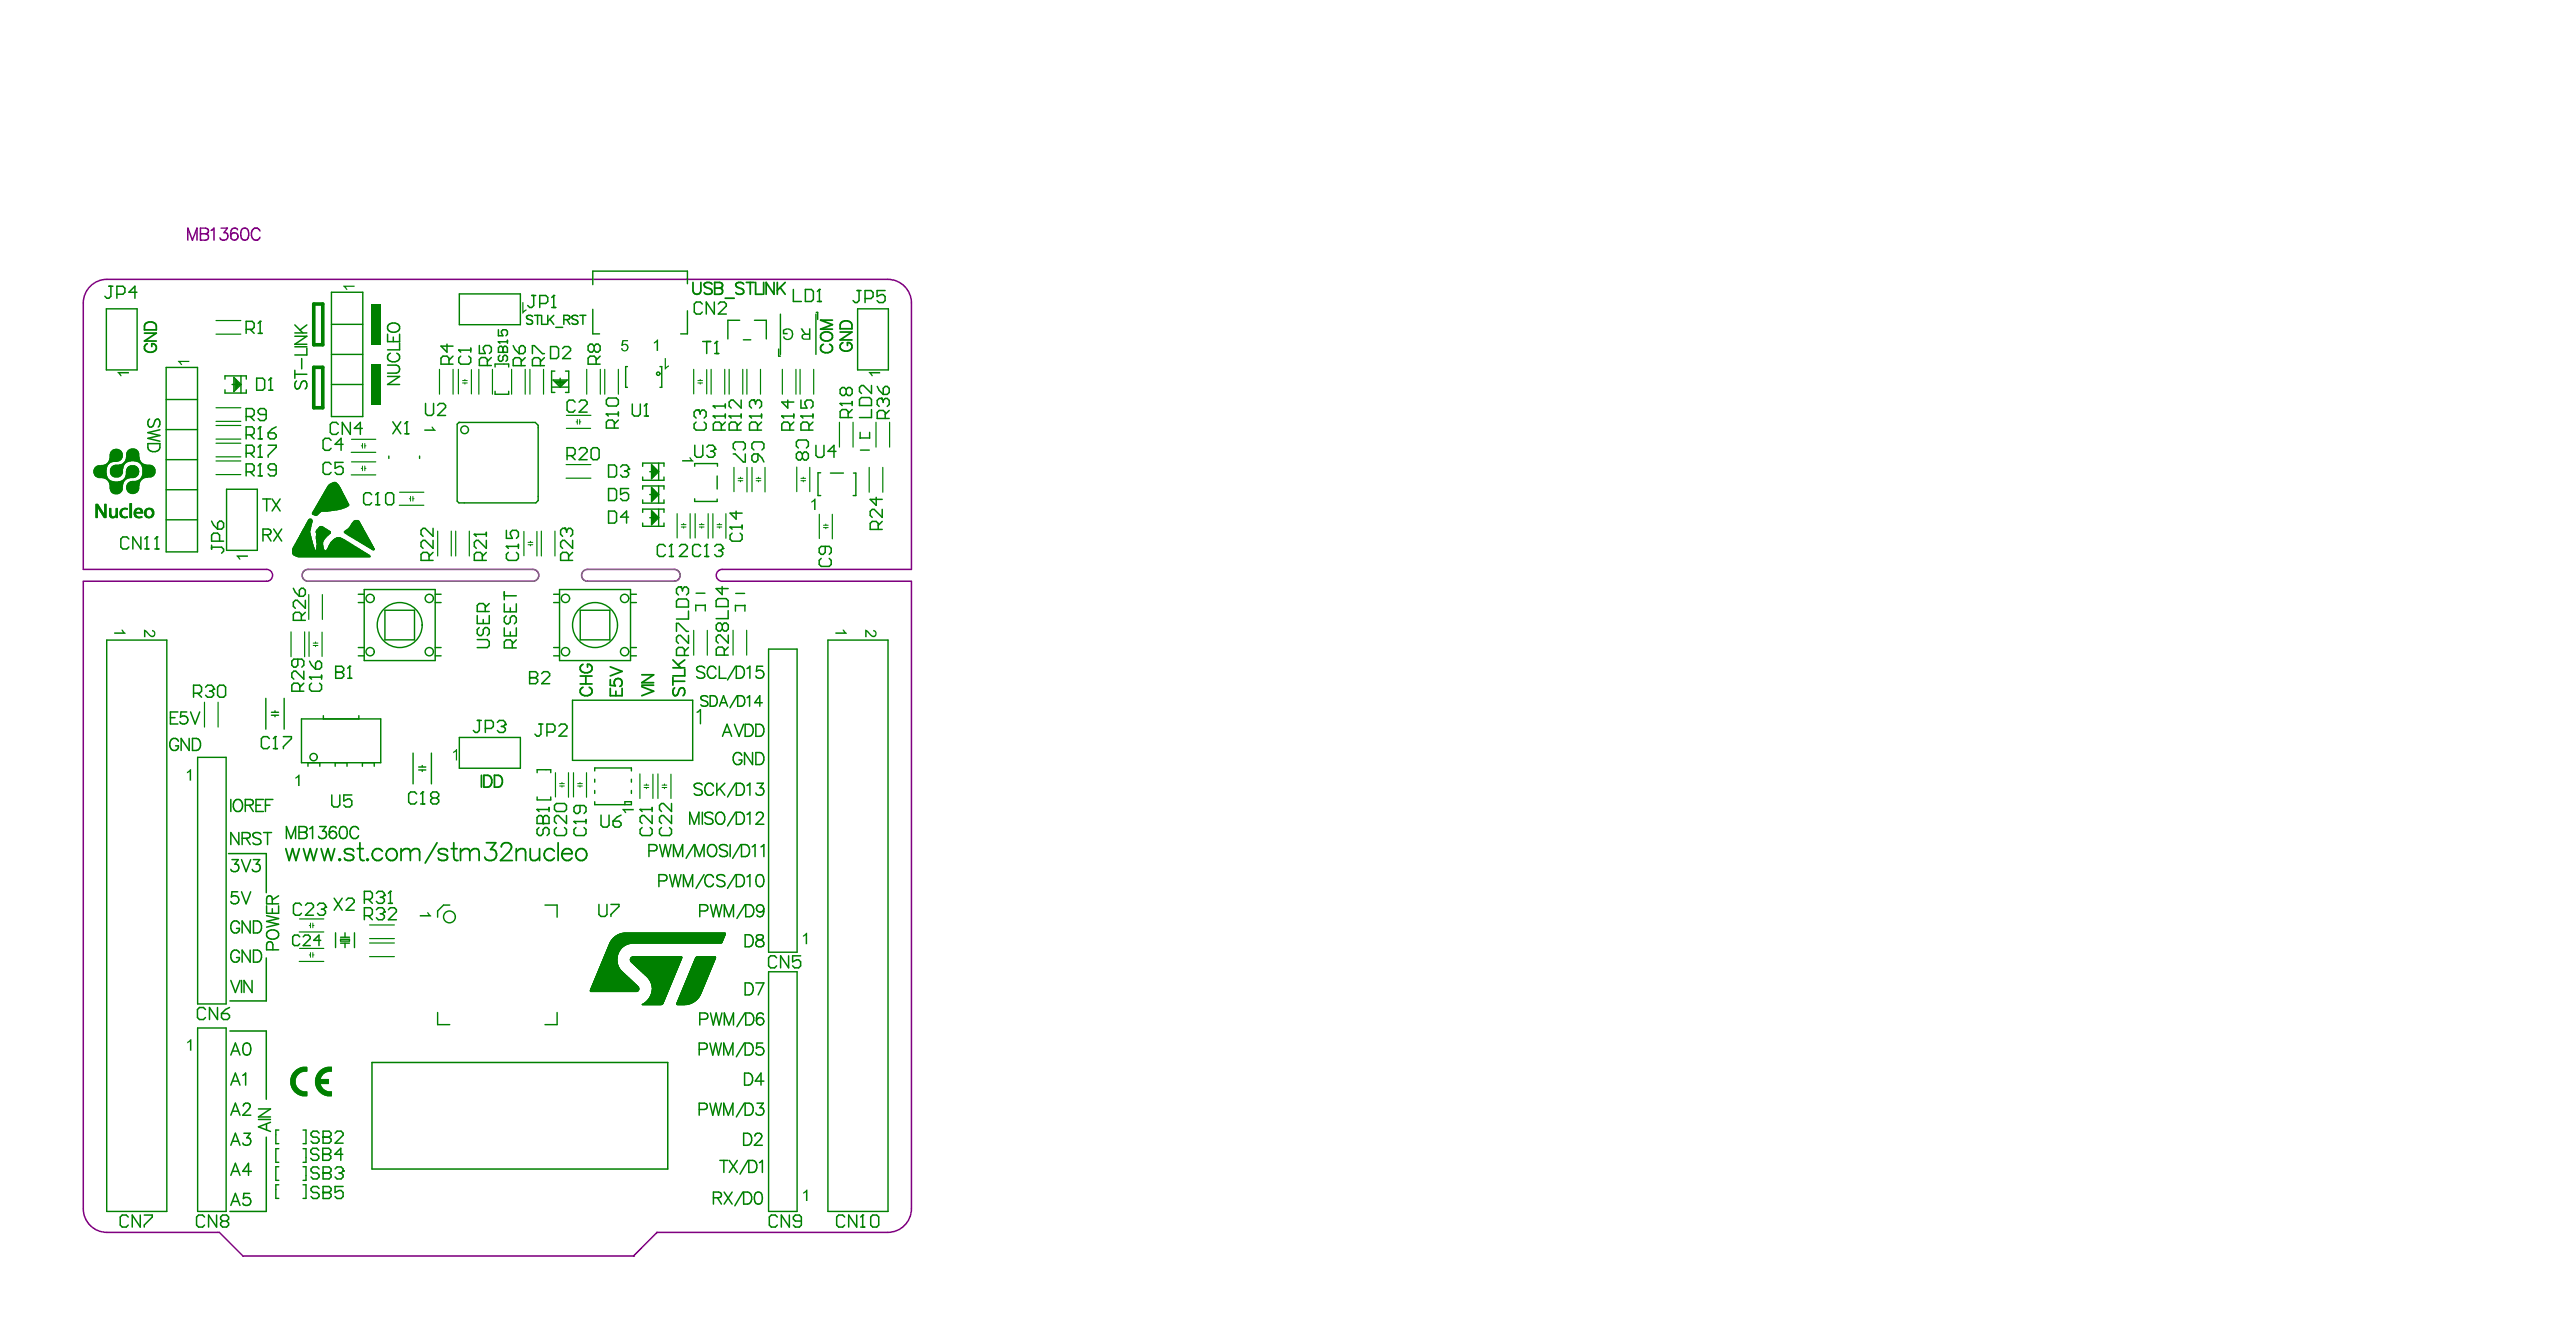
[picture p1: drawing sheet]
<svg xmlns="http://www.w3.org/2000/svg" width="724mm" height="377mm" viewBox="0 0 724 377" stroke-linecap="round" stroke-linejoin="round" font-family="sans-serif">
<path d="M61.3 346.5h.4" fill="none" stroke="#800080" stroke-width=".42"/>
<circle cx="178.2" cy="353.2" r=".21" fill="#800080"/>
<g fill="none" stroke="#800080" stroke-width=".42">
<path d="M52.8 67.5v-3.4l1.3 3.4 1.3-3.4v3.4M56.4 64.1l1.9 .2a.78 .78 0 0 1 0 1.3l-.5 .1a.89 .89 0 0 1 .9 .9 .89 .89 0 0 1-.9 .9h-1.4zM56.4 65.7h1.4M59.4 64.8l.8-.7v3.4M62.2 64.1h1.8l-1 1.3a1.09 1.09 0 0 1 1.1 1.3 1.09 1.09 0 0 1-1.4 .8l-.5-.1-.3-.5M66.8 64.6a.99 .99 0 0 0-1.4-.3l-.4 .5-.1 1.6M68.2 64.3a1.1 1.1 0 0 1 1.6 .5 2.79 2.79 0 0 1-.3 2.6 1.1 1.1 0 0 1-1.6-.5 2.79 2.79 0 0 1 .3-2.6zM73.1 64.9a1.24 1.24 0 0 0-1.4-.8 1.24 1.24 0 0 0-1 1.3 1.48 1.48 0 0 0 .3 1.6 1.48 1.48 0 0 0 1.6 .4l.5-.7M85.5 160.6l1.1-.5h63.3a1.66 1.66 0 0 1 1.6 1.7 1.66 1.66 0 0 1-1.6 1.6h-63.3a1.66 1.66 0 0 1-1.5-1 1.66 1.66 0 0 1 .4-1.8zM164.1 160.6l1.1-.5h24.4a1.66 1.66 0 0 1 1.7 1.7 1.66 1.66 0 0 1-1.7 1.6h-24.4a1.66 1.66 0 0 1-1.5-1 1.66 1.66 0 0 1 .4-1.8zM61.3 346.5h-31.2a6.7 6.7 0 0 1-6.7-6.6v-176.5h51.6a1.66 1.66 0 0 0 1.7-1.6 1.66 1.66 0 0 0-1.7-1.7h-51.6v-74.9a6.7 6.7 0 0 1 6.7-6.7h219.6a6.7 6.7 0 0 1 6.7 6.7v74.9h-53.3a1.66 1.66 0 0 0-1.6 1.7 1.66 1.66 0 0 0 1.6 1.6h53.3v176.5a6.7 6.7 0 0 1-6.7 6.6h-65M61.7 346.5l6.6 6.7h109.9l6.6-6.7"/>
<circle cx="65.9" cy="66.5" r="1.05"/>
</g>
<path d="M85.7 160.4l.6-.3h63.6a1.66 1.66 0 0 1 1.7 1.7 1.66 1.66 0 0 1-1.7 1.6h-63.3a1.67 1.67 0 0 1-1.6-1.2 1.67 1.67 0 0 1 .7-1.8zM164.3 160.4l.6-.3h24.7a1.66 1.66 0 0 1 1.7 1.7 1.66 1.66 0 0 1-1.7 1.6h-24.4a1.67 1.67 0 0 1-1.6-1.2 1.67 1.67 0 0 1 .7-1.8z" fill="none" stroke="#808080" stroke-width=".28"/>
<g fill="none" stroke="#008000" stroke-width=".28">
<path d="M26.4 132.2h3.4M26.4 132.3h3.4M26.4 132.4h3.4M26.4 132.5h3.4M26.4 132.6h3.4M26.4 132.7h3.4M26.4 132.8h3.4M26.4 132.9h3.4M26.4 133h3.4M26.5 132h3.4M26.5 132.1h3.3M26.5 133h3.3"/>
<path d="M26.5 133.1h3.4M26.5 133.2h3.4M26.5 133.3h3.4M26.5 133.4h3.4M26.5 133.5h3.4M26.5 131.8h3.4M26.5 131.9h3.4M26.6 133.6h3.3M26.6 131.6h3.3M26.6 131.7h3.3M26.7 133.6h3.2M26.7 133.7h3.3"/>
<path d="M26.7 131.5h3.3M26.8 133.8h3.2M26.8 131.4h3.2M26.9 133.9h3.1M26.9 131.4h3.1M27 134h3.1M27 131.3h3M27.1 131.2h3M27.1 134.1h3M27.2 131.1h2.9M27.3 134.1h2.8M27.3 131h2.9"/>
<path d="M27.5 134.2h2.7M27.6 130.9h2.6M27.7 134.3h2.5M28.5 130.8h1.8M28.9 134.4h1.4M29.2 130.8h1.1M29.3 134.5h1.1M29.4 130.7h1M29.6 134.6h.8M29.7 130.6h.7M29.8 134.7h.6M29.8 130.5h.7"/>
<path d="M29.9 134.7h.6M29.9 130.4h.7M30 134.8h.6M30.1 134.9h.6M30.1 130.3h.6M30.2 130.3h.6M30.3 135h.6M30.3 130.2h.6M30.4 135.1h.5M30.4 135.2h.7M30.4 130.1h.6M30.4 135.2h1"/>
<path d="M30.4 130h.8M31.5 133.8h2.4M31.5 131.2h3.2M31.5 138.5h2.3M31.5 126.7h2.4M31.6 131.1h3.1M31.6 126.6h2.2M31.7 133.9h2.1M31.7 138.6h2M31.7 126.5h1.9M31.8 134h1.9M31.8 131h2.9"/>
<path d="M31.9 130.9h2.8M31.9 126.5h1.6M32 134.1h1.6M32 138.8h1.4M32.1 130.8h2.7M32.1 126.4h1.2M32.2 134.1h1.1M32.3 138.9h.8M32.4 130.8h2.4M32.5 126.3h.5M33.3 135.4h1.5M33.6 130.7h1.3"/>
<path d="M33.8 135.3h1.1M34 130.6h1M34.1 135.2h.8M34.2 135.2h.8M34.2 130.5h.8M34.4 135.1h.7M34.4 130.4h.7M34.6 135h.6M34.6 130.3h.6M34.7 134.9h.6M34.7 130.3h.6M34.7 134.8h.6"/>
<path d="M34.7 130.2h.6M34.8 134.7h.7M34.8 130.1h.7M34.9 134.7h.8M34.9 130h.7M35 134.6h.8M35 129.9h.8M35.1 134.5h1M35.1 129.8h.9M35.2 134.3h2.4M35.2 134.4h1.3M35.2 129.7h1.6"/>
<path d="M35.2 129.7h1.1M35.3 134.1h2.8M35.3 134.2h2.7M36.5 131h1.5M36.5 138.6h1.6M36.6 126.3h1.4M36.7 130.9h1.2M36.9 126.2h.9M37 138.8h.6M38.3 135.2h1.2M38.4 129.7h1.1M38.6 135.2h1"/>
<path d="M38.7 129.8h.9M38.8 135.1h.9M38.9 129.9h.8M39 135h.7M39.1 130h.6M39.1 134.9h.6M39.2 130.1h.6M39.3 134.8h.6M39.3 130.2h.6M39.4 134.7h.6M39.4 130.3h.6M39.5 134.7h.6"/>
<path d="M39.5 130.3h.7M39.6 134.6h.6M39.6 130.4h.6M39.7 134.4h.9M39.7 134.5h.7M39.7 130.5h.8M39.7 134.3h1.2M39.7 130.6h1M39.7 130.7h1.4M39.8 134.1h2.7M39.8 134.2h1.8M39.8 130.8h2.5"/>
<path d="M39.9 134h3M39.9 134.1h2.8M39.9 130.8h2.7M39.9 130.9h2.9M39.9 131h3M40 133.7h3.2M40 133.8h3.1M40 133.9h3M40 131.1h3M40 131.2h3.1M40 131.3h3.2M40.1 133.4h3.4"/>
<path d="M40.1 133.5h3.3M40.1 133.6h3.3M40.1 133.6h3.2M40.1 131.4h3.2M40.1 131.4h3.3M40.1 131.5h3.3M40.1 131.6h3.4M40.2 132h3.4M40.2 132.1h3.4M40.2 132.2h3.4M40.2 132.3h3.4M40.2 132.4h3.4"/>
<path d="M40.2 132.5h3.4M40.2 132.6h3.4M40.2 132.7h3.4M40.2 132.8h3.4M40.2 132.9h3.4M40.2 133h3.4M40.2 133.1h3.3M40.2 133.2h3.3M40.2 133.3h3.3M40.2 131.7h3.3M40.2 131.8h3.3M40.2 131.9h3.3"/>
<path d="M101.6 131.7h.3M101.6 125.4h.3M102.6 131.7h.3M102.6 125.4h.3M115.5 139.6v1.3M116.1 139.6v1.3M27 145.6h.4M27 141.8h.5M27 141.8h.6M27 141.9h.6M27 142h.6M27 142.1h.7"/>
<path d="M27 142.2h.7M27 142.3h.8M27 142.3h.9M27 142.4h.3M27 142.5h.3M27 142.6h.3M27 142.7h.4M27 142.8h.4M27 142.9h.4M27 143h.4M27 143.1h.4M27 143.2h.4"/>
<path d="M27 143.3h.4M27 143.4h.4M27 143.5h.4M27 143.6h.4M27 143.7h.4M27 143.8h.4M27 143.9h.4M27 144h.4M27 144.1h.4M27 144.2h.4M27 144.3h.4M27 144.4h.4"/>
<path d="M27 144.5h.4M27 144.6h.4M27 144.7h.4M27 144.8h.4M27 144.9h.4M27 145h.4M27 145.1h.4M27 145.2h.4M27 145.3h.4M27 145.4h.4M27.4 142.4h.5M27.5 142.5h.5"/>
<path d="M27.5 142.6h.5M27.6 142.7h.5M27.6 142.8h.6M27.6 142.9h.6M27.7 142.9h.5M27.7 143h.6M27.8 143.1h.5M27.8 143.2h.6M27.9 143.3h.5M27.9 143.4h.6M28 143.4h.6M28.1 143.5h.5"/>
<path d="M28.1 143.6h.6M28.2 143.7h.5M28.2 143.8h.5M28.2 143.9h.6M28.3 144h.5M28.3 144h.6M28.4 144.1h.6M28.5 144.2h.5M28.5 144.3h.6M28.6 144.4h.5M28.6 144.5h.6M28.7 144.5h.5"/>
<path d="M28.7 144.6h.6M28.7 144.7h.6M28.8 144.8h.5M28.9 144.9h.4M28.9 145h.9M29 145.1h.8M29.1 145.2h.7M29.2 145.3h.6M29.2 145.4h.6M29.3 145.6h.5M29.4 141.8h.4M29.4 141.9h.4"/>
<path d="M29.4 142h.4M29.4 142.1h.4M29.4 142.2h.4M29.4 142.3h.4M29.4 142.4h.4M29.4 142.5h.4M29.4 142.6h.4M29.4 142.7h.4M29.4 142.8h.4M29.4 142.9h.4M29.4 143h.4M29.4 143.1h.4"/>
<path d="M29.4 143.2h.4M29.4 143.3h.4M29.4 143.4h.4M29.4 143.5h.4M29.4 143.6h.4M29.4 143.7h.4M29.4 143.8h.4M29.4 143.9h.4M29.4 144h.4M29.4 144.1h.4M29.4 144.2h.4M29.4 144.3h.4"/>
<path d="M29.4 144.4h.4M29.4 144.5h.4M29.4 144.6h.4M29.4 144.7h.4M29.4 144.8h.4M29.4 144.9h.4M30.8 142.9h.4M30.8 143h.4M30.8 143.1h.4M30.8 143.2h.4M30.8 143.3h.4M30.8 143.4h.4"/>
<path d="M30.8 143.5h.4M30.8 143.6h.4M30.8 143.7h.4M30.8 143.8h.4M30.8 143.9h.4M30.8 144h.4M30.8 144.1h.4M30.8 144.2h.4M30.8 144.3h.4M30.8 144.4h.4M30.8 144.5h.4M30.8 144.6h.4"/>
<path d="M30.8 144.7h.5M30.8 144.8h.5M30.8 144.9h.5M30.8 145h.6M30.9 145.1h.5M32.1 145.2h1M32.3 145.1h.8M32.4 145.1h.7M32.5 145h.6M32.6 144.7h.5M32.6 144.8h.5M32.6 144.9h.5"/>
<path d="M32.6 142.9h.5M32.6 143h.5M32.6 143.1h.5M32.6 143.2h.5M32.6 143.3h.5M32.6 143.4h.5M32.6 143.5h.5M32.6 143.6h.5M32.6 143.7h.5M32.6 143.8h.5M32.6 143.9h.5M32.6 144h.5"/>
<path d="M32.6 144.1h.5M32.6 144.2h.5M32.6 144.3h.5M32.6 144.4h.5M32.6 144.5h.5M32.6 144.6h.5M32.6 145.3h.5M32.7 145.6h.4M32.7 145.4h.4M33.7 143.9h.5M33.7 144h.5M33.7 144.1h.5"/>
<path d="M33.7 144.2h.5M33.7 144.3h.5M33.7 144.4h.5M33.7 144.5h.5M33.7 144.6h.5M33.7 144.7h.5M33.8 143.6h.6M33.8 143.7h.5M33.8 143.8h.4M33.8 144.8h.5M33.8 144.9h.5M33.8 145h.6"/>
<path d="M33.9 143.4h.6M33.9 143.5h.5M33.9 145.1h.6M33.9 145.1h.7M34 143.4h.6M34 145.2h.7M34.1 143.3h.6M34.1 145.3h.9M34.2 143.2h.8M34.2 145.4h1.6M34.2 143.1h1.6M34.4 143h1.4"/>
<path d="M34.5 145.6h1.3M34.6 142.9h1.2M34.9 142.9h.5M34.9 145.6h.4M35.4 143.2h.4M35.4 145.3h.4M35.7 143.3h.1M35.7 145.2h.1M36.5 145.6h.5M36.5 141.8h.5M36.5 141.9h.5M36.5 142h.5"/>
<path d="M36.5 142.1h.5M36.5 142.2h.5M36.5 142.3h.5M36.5 142.4h.5M36.5 142.5h.5M36.5 142.6h.5M36.5 142.7h.5M36.5 142.8h.5M36.5 142.9h.5M36.5 143h.5M36.5 143.1h.5M36.5 143.2h.5"/>
<path d="M36.5 143.3h.5M36.5 143.4h.5M36.5 143.5h.5M36.5 143.6h.5M36.5 143.7h.5M36.5 143.8h.5M36.5 143.9h.5M36.5 144h.5M36.5 144.1h.5M36.5 144.2h.5M36.5 144.3h.5M36.5 144.4h.5"/>
<path d="M36.5 144.5h.5M36.5 144.6h.5M36.5 144.7h.5M36.5 144.8h.5M36.5 144.9h.5M36.5 145h.5M36.5 145.1h.5M36.5 145.2h.5M36.5 145.3h.5M36.5 145.4h.5M36.5 141.6h.5M36.5 141.7h.5"/>
<path d="M37.7 143.9h.4M37.7 144.4h.4M37.7 144.5h.4M38.3 143h1.4M38.5 145.6h1.3M38.5 142.9h1.1M38.7 142.9h.5M38.8 145.6h.6M39.1 143.2h.7M39.3 143.3h.6M39.4 145.3h.5M39.5 143.4h.5"/>
<path d="M39.6 143.5h.5M39.7 143.6h.4M39.7 143.7h.4M39.7 143.8h.4M39.7 143.9h.5M39.7 144h.5M39.7 145.2h.2M40.6 144h.5M40.6 144.1h.5M40.6 144.2h.5M40.6 144.3h.5M40.6 144.4h.5"/>
<path d="M40.6 144.5h.5M40.7 143.7h.5M40.7 143.8h.5M40.7 143.9h.4M40.7 144h.4M40.7 144.5h.4M40.7 144.6h.4M40.7 144.7h.5M40.7 144.8h.5M40.7 143.5h.6M40.7 143.6h.6M40.7 144.9h.6"/>
<path d="M40.7 145h.6M40.8 143.4h.6M40.8 143.4h.5M40.8 145.1h.5M40.8 145.1h.6M40.9 143.3h.7M40.9 145.2h.7M41 143.2h.8M41 145.3h.8M41.1 143.1h1.8M41.1 145.4h1.7M41.3 143h1.4"/>
<path d="M41.3 145.6h1.2M41.4 142.9h1.1M41.7 145.6h.4M41.8 142.9h.4M42.1 143.2h.8M42.1 145.3h.8M42.4 143.3h.6M42.4 145.2h.5M42.4 143.4h.6M42.4 145.1h.6M42.5 143.4h.6M42.5 145.1h.6"/>
<path d="M42.6 143.5h.6M42.6 145h.5M42.7 143.6h.5M42.7 143.7h.5M42.7 144.8h.5M42.7 144.9h.5M42.8 143.8h.5M42.8 143.9h.5M42.8 144h.5M42.8 144.5h.5M42.8 144.6h.5M42.8 144.7h.5"/>
<path d="M42.9 144h.4M42.9 144.1h.4M42.9 144.2h.4M42.9 144.3h.4M42.9 144.4h.4M42.9 144.5h.4M115.1 140.2h.4M116.1 140.2h.4M88.1 180.8h1.3M88.1 181.5h1.3M88.8 180.5v.3M88.8 181.5v.3"/>
<path d="M87 268.5h.3M87 260.2h.3M87.3 267.8v1.4M88 268.5h.3M88 267.8v1.4M88 260.2h.3M81.8 303.3h1.3M81.8 303.4h1.3M81.8 303.5h1.2M81.8 303.6h1.2M81.8 303.7h1.2M81.8 303.8h1.2"/>
<path d="M81.8 303.9h1.2M81.8 304h1.2M81.8 304.1h1.2M81.8 304.2h1.2M81.8 304.3h1.2M81.8 304.4h1.2M81.8 304.5h1.2M81.8 304.6h1.2M81.8 304.7h1.2M81.8 304.8h1.3M81.8 304.9h1.3M81.9 303h1.3"/>
<path d="M81.9 303.1h1.3M81.9 303.2h1.3M81.9 303.2h1.2M81.9 304.9h1.2M81.9 305h1.3M81.9 305.1h1.3M81.9 305.2h1.3M81.9 302.7h1.5M81.9 302.8h1.4M81.9 302.9h1.4M81.9 305.3h1.4M81.9 305.4h1.4"/>
<path d="M81.9 305.4h1.5M82 302.5h1.5M82 305.7h1.5M82 302.6h1.5M82 302.7h1.4M82 305.5h1.4M82 305.6h1.5M82.1 302.3h1.5M82.1 302.4h1.4M82.1 305.8h1.4M82.1 305.9h1.5M82.2 302.1h1.6"/>
<path d="M82.2 302.2h1.5M82.2 306h1.5M82.2 306h1.6M82.3 302.1h1.6M82.3 306.1h1.6M82.3 306.2h1.7M82.4 301.9h1.7M82.4 302h1.6M82.4 306.3h1.7M82.4 301.7h1.9M82.4 301.8h1.7M82.4 306.4h1.7"/>
<path d="M82.4 306.5h1.9M82.5 301.6h1.9M82.5 306.5h1.9M82.6 301.6h2M82.6 306.6h2M82.7 301.5h2M82.7 306.7h2M82.7 306.8h2.3M82.8 301.4h2.2M82.8 306.9h2.4M82.9 301.3h2.4M88.8 303.2h1.3"/>
<path d="M88.8 303.3h1.3M88.8 303.4h1.3M88.8 304.8h1.3M88.8 304.9h1.3M88.8 305h1.3M88.9 302.9h1.3M88.9 303h1.3M88.9 303.1h1.3M88.9 305.1h1.2M88.9 305.2h1.3M88.9 305.3h1.3M88.9 305.4h1.4"/>
<path d="M89 302.7h1.4M89 302.7h1.3M89 302.8h1.3M89 305.4h1.3M89 305.5h1.4M89 302.4h1.6M89 302.5h1.5M89 305.7h1.5M89 305.8h1.6M89 302.6h1.5M89 305.6h1.4M89.1 302.2h1.6"/>
<path d="M89.1 302.3h1.5M89.1 305.9h1.5M89.1 306h1.5M89.2 302.1h1.5M89.2 306h1.5M89.2 306.1h1.6M89.3 302h1.6M89.3 302.1h1.5M89.3 306.2h1.6M89.4 301.8h1.8M89.4 301.9h1.7M89.4 306.3h1.6"/>
<path d="M89.4 306.4h1.8M89.5 301.7h1.7M89.5 306.5h1.7M89.5 301.6h1.9M89.5 306.5h1.9M89.5 306.6h2.1M89.6 301.5h2.1M89.6 301.6h2M89.6 306.7h2.1M89.7 301.4h2.3M89.7 306.8h2.2M89.8 306.9h2.4"/>
</g>
<g fill="none" stroke="#008000" stroke-width=".4">
<path d="M63.3 105.7v.9M63.3 109.6v.9M65.8 106.1l2 2-2 2zM66.1 106.6v3M66.4 106.8v2.6M66.5 106.9v2.3M66.9 107.4v1.4M67.2 107.7v.7M67.8 105.7v4.8M69.3 105.7v.9M69.3 109.6v.9M109.4 128.2v.7"/>
<path d="M118 128.2v.7M128.6 140.9l.5 .5h1.5M100.8 167.1h1.6M100.8 169.4h1.6M122.4 167.1h1.7M122.4 169.4h1.7M77.3 199.9v.3M100.8 182.1h1.6M100.8 184.4h1.6M122.4 182.1h1.7M122.4 184.4h1.7M76.3 201.1h2"/>
<path d="M76.3 200.3h2M77.3 201.2v.3M86.6 215.5v-1h3.4v1M90.9 201.2v.9M94.3 215.5v-1h3.3v1M100.9 201.2v.9M101.9 215.5v-1h3.4v1M118.8 215.2v.4M118.8 216.6v.3M124.7 254.5l-1.6 1.6v1.8M94.4 262.3v4.1M95.8 264.1h2.5v.5h-2.5z"/>
<path d="M95.8 265.2h2.5M95.8 263.5h2.5M97 262.3v1.2M97 265.2v1.2M99.7 262.3v4.1M78.4 317.7h-.8v1.4M77.6 337h.8M77.6 331.9h.8M78.4 323h-.8v3.8h.8M78.4 333.1h-.8v1.4M86.1 323v3.8M86.1 330.5v1.4"/>
</g>
<g fill="none" stroke="#008000" stroke-width=".42">
<path d="M92.6 136.3h2.5M92.7 136.3h2.3M92.8 136.2h2.1M93 136.1h1.8M93.2 136h1.6M93.3 135.9h1.4M93.5 135.8h1.1M93.7 135.8h.8M93.9 135.7h.4M85.8 148.2h1.5M85.8 148.1h1.6M85.9 148h1.5"/>
<path d="M85.9 147.9h1.5M86 147.8h1.4M86.1 147.8h1.3M86.1 147.7h1.3M86.1 147.6h1.4M86.1 147.5h1.4M86.1 147.4h1.4M86.2 147.3h1.4M86.3 147.3h1.3M86.3 147.2h1.3M86.4 147.1h1.3M86.4 147h1.3"/>
<path d="M86.5 146.9h1.2M86.5 146.8h1.2M86.6 146.7h1.1M86.6 146.6h1.1M86.7 146.5h1M86.7 146.4h1M86.7 146.3h1M86.8 146.2h.9M86.9 146.2h.8M87 146.1h.6M87.1 146h.4M87.9 144.5h1.5"/>
<path d="M87.9 144.5h1.6M87.9 144.4h1.7M87.9 144.3h1.8M87.9 144.2h1.9M88 144.1h1.9M88.1 144.6h1.2M88.1 144h1.8M88.1 144h2M88.2 143.9h2M88.2 143.8h2.1M88.3 144.7h1M88.5 144.8h.7"/>
<path d="M88.8 144.9h.2M89 154.7h2.1M89 154.6h2M89 151.6h2.1M89 151.5h2.2M89 151.4h2.3M89 151.3h2.4M89 151.2h2.5M89 151.1h2.5M89 151.1h2.6M89 151h2.6M89 150.9h2.7"/>
<path d="M89 150.8h2.8M89 150.7h2.9M89.1 154.5h1.9M89.1 154.4h1.9M89.1 154.3h1.9M89.1 152h1.8M89.1 151.9h1.9M89.1 151.8h1.9M89.1 151.7h1.9M89.1 151.6h2M89.1 150.6h3M89.2 154.2h1.7"/>
<path d="M89.2 154.1h1.7M89.2 154h1.7M89.2 153.9h1.6M89.2 153.8h1.6M89.2 153.7h1.6M89.2 153.6h1.6M89.2 153.5h1.6M89.2 153.4h1.6M89.2 153.3h1.5M89.2 152.7h1.5M89.2 152.6h1.5M89.2 152.5h1.5"/>
<path d="M89.2 149h2.9M89.3 153.3h1.4M89.3 153.2h1.4M89.3 153.1h1.4M89.3 153h1.4M89.3 152.9h1.4M89.3 152.8h1.4M89.3 152.7h1.4M89.3 148.9h2.7M89.3 148.9h2.6M89.4 148.8h2.3M89.5 148.7h2"/>
<path d="M89.6 148.6h1.8M89.7 148.5h1.6M89.7 148.4h1.4M89.8 148.4h1.2M89.9 148.3h1M89.9 148.2h.9M90 148.1h.6M92.9 153h5.8M92.9 152.9h5.7M93 152.8h5.5M93 152.7h5.4M93.1 152.7h5"/>
<path d="M93.1 152.6h5M93.2 152.5h4.8M93.7 152h3.4M93.7 151.9h3.3M93.8 151.8h3.1M93.9 151.7h2.7M94.1 151.6h2.3M94.2 151.6h2.2M94.2 151.5h2M94.5 151.4h1.4M94.6 151.3h1.3M94.8 151.2h.9"/>
<path d="M99.3 151.2h4.2M99.3 146.9h1.8M99.4 146.8h1.7M99.4 146.7h1.6M99.5 151.3h4M99.5 146.7h1.5M99.6 146.6h1.3M99.7 151.4h3.8M99.7 146.5h1.1M99.7 151.5h3.9M99.9 151.6h3.8M99.9 146.4h.8"/>
<path d="M100 151.6h3.7M100.2 151.7h3.6M100.3 151.8h3.5M100.5 151.9h3.4M100.7 152h3.3M101.4 152.5h2.8M101.6 152.6h2.6M101.7 152.7h2.6M101.9 152.7h2.4M102 152.8h2.4M102.1 152.9h2.3M102.3 153h2.2"/>
<path d="M102.4 153.1h2.2M102.6 153.2h2M102.7 153.3h1.9M102.9 153.3h1.7M103 153.4h1.7M103.1 153.5h1.6M103.2 153.6h1.6M103.4 153.7h1.5M103.5 153.8h1.4M103.7 153.8h1.3M103.8 153.9h1.2M104 154h1"/>
<path d="M104.1 154.1h1M104.2 154.2h1M104.4 154.3h.8M104.6 154.4h.6M104.7 154.5h.5M105 154.6h.1"/>
</g>
<path d="M88.2 96.9h2.6M88.2 85.5h2.6M88.2 114.7h2.6M88.2 103.3h2.6" fill="none" stroke="#008000" stroke-width="1"/>
<circle cx="129.1" cy="118.8" r=".2" fill="#008000"/>
<g fill="none" stroke="#008000" stroke-width=".4">
<path d="M193.3 79.8v-3.6h-26.6v3.8M29.9 86.8h8.7v17.2h-8.7zM93.2 82.2h8.8v34.9h-8.8zM93.2 99.6h8.8M93.2 91.2h8.8M129.2 82.6h17.2v8.7h-17.2zM166.7 87v6.9h1.9M193.3 87.4v6.5h-1.9M208.1 90.1h-3.4v5.2M209.1 95.5h2.1M212.2 90.1h3.3v5.2M219 98.1v2h.5"/>
<path d="M219.5 88.3v11.3M229.5 88.3v11.3M229.6 87.8h.4v2M241.2 86.8h8.7v17.2h-8.7zM46.7 103.3h8.9v51.9h-8.9zM46.7 112.3h8.9M63.3 105.7h6M63.3 110.5h6M65.3 108.1h2.5M93.2 108.1h8.8M139.2 103.2v-.8h3.9v.8M139.2 110v.9h3.9v-.9"/>
<path d="M155.1 108.8h4.9M155.6 106.8h4l-2 2zM156.1 104.3h-1v6h1M156.1 107.2h3M156.3 107.4h2.6M156.5 107.6h2.2M156.9 107.9h1.4M157.2 108.3h.8M157.6 106.3v2.5M159.1 104.3h.9v6h-.9M176.5 103.1h-.5v5.8h.5M185.6 103.1h.5v5.8h-.5"/>
<path d="M46.7 137.7h8.9M46.7 129.2h8.9M46.7 120.8h8.9M63.7 137.6h8.7v17.1h-8.7zM180.8 131.1v-.9h6v.9M180.8 134.1v.9h6v-.9M180.8 137.6v-1h6v1M182.8 139h2.5M182.8 132.6h2.5M183.3 137.1l2 1.9-2 2zM183.3 130.6l2 2-2 2zM183.6 131.1v3"/>
<path d="M183.6 137.6v2.9M183.8 131.3v2.6M183.8 137.7v2.6M184 131.5v2.2M184 137.9v2.2M184.3 131.9v1.4M184.3 138.3v1.4M184.7 132.2v.8M184.7 138.6v.8M185.3 130.2v4.8M185.3 136.6v4.9M201.7 133.8v3.7"/>
<path d="M201.8 131.1v-.8h-6.4v.8M230.8 132.9h-.7v6.4h.7M233.6 133h3.6M240.1 133h.6v6.3h-.7M241.9 121.6v1.6M241.9 123.1h2.7M242 126.6h2.5M244.6 121.6v1.6M46.7 146.2h8.9M128.6 140.9v-21.6l.5-.5h21.5l.8 .8v21.1l-.7 .7h-20.1M180.8 140.5v1h6v-1M180.8 144.1v-1h6v1"/>
<path d="M180.8 147.1v.9h6v-.9M182.8 145.6h2.5M183.3 143.6l2 2-2 2zM183.6 144.1v3M183.8 144.2v2.6M184 144.4v2.2M184.3 144.8v1.4M184.7 145.1v.8M185.3 143.1v4.9M195.4 140.2v.8h6.3v-.7M30 180h16.9v160.6h-16.9zM102.4 165.8h20v19.9h-20z"/>
<path d="M108.3 171.6h8.3v8.3h-8.3zM155.7 167.1h1.7M155.7 169.4h1.7M157.4 165.8h19.9v19.9h-19.9zM163.2 171.6h8.3v8.3h-8.3zM177.3 167.1h1.7M177.3 169.4h1.7M195.7 170.1v1.7M195.7 170.2h2.7M195.8 166.8h2.5M198.4 170.1v1.7M206.9 170.3h2.6"/>
<path d="M206.9 170.2v1.6M206.9 166.8h2.5M209.5 170.2v1.6M232.9 180h16.9v160.6h-16.9zM74.8 196.4v8.6M79.9 196.4v8.6M155.7 182.1h1.7M155.7 184.4h1.7M161 196.9h33.8v16.9h-33.8zM177.3 182.1h1.7M177.3 184.4h1.7M216.2 182.5h8v85.2h-8z"/>
<path d="M55.6 212.9h8v69.4h-8zM84.8 202.1h22.3v12.4h-22.3zM116.2 211.7v8.7M117.8 215.7h2M117.8 216.5h2M121.3 211.7v8.7M129.2 207.4h17.2v8.6h-17.2zM151.1 217.3v-.9h3.8v.9M167.3 216.8v-.9h10.3v.9M167.3 219.1v.8M177.6 219.1v.8M151.1 224.1v.8h3.8v-.8"/>
<path d="M167.3 222.3v.8M167.3 225.4v.8h10.3v-.8h-1.8v.8M177.6 222.3v.8M124.7 254.5h1.8M153.3 254.5h3.4v3.4M216.2 273.2h8v67.4h-8zM55.6 289h8v51.6h-8zM123.1 284.7v3.4h3.4M156.7 284.7v3.4h-3.4M77.6 319.1v2.5h.8M85.2 317.7h.9v3.9h-.9M77.6 334.5v2.5"/>
<path d="M78.4 328.1h-.8v3.8M85.2 328.1h.9v2.4M85.2 333.1h.9v3.9h-.9M85.2 331.9h.9M85.2 323h.9M85.2 326.8h.9"/>
</g>
<g fill="none" stroke="#008000" stroke-width=".28">
<path d="M130.1 107h1.3M130.1 107.7h1.3M130.8 106.7v.3M130.8 107.7v.3M162 118.6h.4M162.4 117.9v1.4M163 118.6h.4M163 117.9v1.4M196.3 107h1.3M196.3 107.7h1.3M196.9 106.7v.3M196.9 107.7v.3"/>
<path d="M26.5 131.9h3.4M30.5 135.3h1.1M30.5 129.8h1.3M30.5 129.9h1M30.6 135.4h1.5M30.6 135.5h4.1M30.6 129.7h2.7M30.6 129.7h2.4M30.7 135.6h4M30.7 135.7h4M30.7 129.5h2.9M30.7 129.6h2.9"/>
<path d="M30.8 135.8h3.9M30.8 135.9h3.8M30.8 129.2h3.2M30.8 129.3h3.1M30.8 129.4h3M30.9 136h3.7M30.9 136.1h3.7M30.9 136.2h3.7M30.9 136.3h3.6M30.9 128.9h3.3M30.9 129h3.3M30.9 129.1h3.3"/>
<path d="M30.9 129.2h3.2M30.9 136.4h3.6M30.9 136.5h3.6M30.9 136.6h3.6M30.9 136.7h3.6M30.9 136.8h3.6M30.9 136.9h3.5M30.9 137h3.5M30.9 137.1h3.5M30.9 137.2h3.5M30.9 137.3h3.5M30.9 137.4h3.5"/>
<path d="M30.9 127.7h3.5M30.9 127.8h3.5M30.9 127.9h3.5M30.9 128h3.5M30.9 128.1h3.5M30.9 128.2h3.5M30.9 128.3h3.5M30.9 128.4h3.5M30.9 128.5h3.5M30.9 128.6h3.5M30.9 128.6h3.4M30.9 128.7h3.4"/>
<path d="M30.9 128.8h3.3M31 132h3.5M31 132.1h3.5M31 132.2h3.5M31 132.3h3.5M31 132.4h3.5M31 132.5h3.5M31 132.6h3.5M31 132.7h3.5M31 132.8h3.5M31 132.9h3.5M31 133h3.4"/>
<path d="M31 137.5h3.4M31 137.6h3.4M31 137.7h3.4M31 137.8h3.3M31 127.4h3.3M31 127.5h3.4M31 127.6h3.4M31.1 131.9h3.4M31.1 133h3.3M31.1 133.1h3.3M31.1 133.2h3.2M31.1 137.9h3.2"/>
<path d="M31.1 138h3.2M31.1 127.2h3.1M31.1 127.3h3.2M31.1 131.8h3.5M31.2 133.3h3.1M31.2 133.4h3M31.2 138h3M31.2 138.1h3M31.2 127h3M31.2 127.1h3M31.2 131.6h3.4M31.2 131.7h3.4"/>
<path d="M31.3 133.5h2.9M31.3 138.2h2.9M31.3 138.3h2.8M31.3 127h2.9M31.3 131.5h3.3M31.4 133.6h2.8M31.4 138.4h2.6M31.4 126.9h2.7M31.4 131.4h3.3M31.4 131.4h3.2M31.5 133.6h2.6M31.5 133.7h2.5"/>
<path d="M31.5 138.5h2.4M31.5 126.8h2.5M31.5 131.3h3.2M31.8 138.7h1.8M35.3 129.6h4.1M35.3 129.3h4M35.3 129.4h4M35.3 129.5h4.1M35.3 133.9h3.2M35.3 134h3.1M35.3 134.1h3M35.4 133.6h3.4"/>
<path d="M35.4 133.6h3.3M35.4 133.7h3.2M35.4 129.1h3.8M35.4 129.2h3.8M35.4 133.8h3.2M35.5 132.5h3.6M35.5 132.6h3.6M35.5 132.7h3.6M35.5 132.8h3.6M35.5 132.9h3.5M35.5 133h3.5M35.5 133.1h3.5"/>
<path d="M35.5 133.2h3.5M35.5 133.3h3.4M35.5 133.4h3.4M35.5 133.5h3.3M35.5 128.6h3.6M35.5 128.7h3.6M35.5 128.8h3.6M35.5 128.9h3.6M35.5 129h3.7M35.6 132h3.4M35.6 132.1h3.4M35.6 132.2h3.4"/>
<path d="M35.6 132.3h3.4M35.6 132.4h3.5M35.6 136.7h3.5M35.6 136.8h3.5M35.6 136.9h3.5M35.6 137h3.5M35.6 137.1h3.5M35.6 137.2h3.5M35.6 137.3h3.5M35.6 137.4h3.5M35.6 127.6h3.5M35.6 127.7h3.5"/>
<path d="M35.6 127.8h3.5M35.6 127.9h3.5M35.6 128h3.5M35.6 128.1h3.5M35.6 128.2h3.5M35.6 128.3h3.5M35.6 128.4h3.5M35.6 128.5h3.5M35.6 128.6h3.5M35.7 131.9h3.2M35.7 136.4h3.4M35.7 136.5h3.4"/>
<path d="M35.7 136.6h3.4M35.7 137.5h3.4M35.7 137.6h3.3M35.7 137.7h3.3M35.7 127.2h3.3M35.7 127.3h3.3M35.7 127.4h3.3M35.7 127.5h3.4M35.8 136.3h3.3M35.8 137.8h3.2M35.8 137.9h3.1M35.8 127h3.1"/>
<path d="M35.8 127.1h3.1M35.8 131.7h3M35.8 131.8h3.1M35.8 136.1h3.3M35.8 136.2h3.3M35.8 138h3.1M35.8 138h3M35.8 127h3M35.8 131.5h2.9M35.8 131.6h2.9M35.9 136h3.3M35.9 138.1h2.8"/>
<path d="M35.9 126.8h2.8M35.9 126.9h2.9M35.9 131.4h2.7M36 135.8h3.2M36 135.9h3.2M36 138.2h2.7M36 138.3h2.6M36 131.4h2.6M36 126.7h2.6M36.1 138.4h2.5M36.1 131.3h2.4M36.1 126.6h2.5"/>
<path d="M36.2 135.8h3M36.2 126.5h2.3M36.2 131.2h2.2M36.3 135.7h3M36.3 138.5h2.2M36.4 135.6h2.9M36.4 138.5h1.9M36.4 126.5h2M36.4 131.1h1.8M36.4 126.4h1.8M36.5 135.5h2.9M36.7 138.7h1.3"/>
<path d="M36.7 135.4h2.7M37.1 135.3h2.4M37.9 129.7h1.6M40.2 131.9h3.4M101.9 124.7v1.3M101.9 131v1.4M102.6 124.7v1.3M102.6 131v1.4M207.6 135.2h1.3M207.6 134.5h1.3M208.3 134.2v.3M208.3 135.2v.3"/>
<path d="M212.7 135.2h1.3M212.7 134.5h1.3M213.3 134.2v.3M213.3 135.2v.3M225.3 135.2h1.3M225.3 134.5h1.3M225.9 134.2v.3M225.9 135.2v.3M27 145.5h.4M29.3 145.5h.5M30.9 145.1h.6M30.9 145.2h.7"/>
<path d="M30.9 145.3h1.7M31 145.4h1.5M31.1 145.5h1.3M31.2 145.6h1M31.5 145.6h.5M32.7 145.5h.4M34.3 145.5h1.5M36.5 145.5h.5M37.7 144h.5M37.7 144h2.5M37.7 144.1h2.5M37.7 144.2h2.5"/>
<path d="M37.7 144.3h2.5M37.7 144.6h.5M37.7 144.7h.5M37.8 143.6h.5M37.8 143.7h.4M37.8 143.8h.4M37.8 144.8h.4M37.8 144.9h.5M37.8 145h.6M37.9 145.1h.7M37.9 143.4h.5M37.9 143.5h.4"/>
<path d="M37.9 145.1h.6M38 145.2h.6M38 143.4h.5M38 145.3h.9M38 143.2h.7M38 143.3h.6M38.1 145.4h1.9M38.1 143.1h1.7M38.3 145.5h1.7M41.2 145.5h1.5M148.5 153.2h1.4M148.5 152.5h1.4"/>
<path d="M149.2 152.2v.3M149.2 153.2v.3M191.6 148.2h1.3M191.6 147.5h1.3M192.3 147.2v.3M192.3 148.2v.3M196.7 148.2h1.3M196.7 147.5h1.3M197.4 147.2v.3M197.4 148.2v.3M201.7 148.2h1.3M201.7 147.5h1.3"/>
<path d="M202.3 147.2v.3M202.3 148.2v.3M231.6 148.3h1.3M231.6 147.7h1.3M232.3 147.3v.4M232.3 148.3v.4M157.4 220.3h1.3M157.4 221h1.3M158.1 220v.3M158.1 221v.3M162.5 220.3h1.3M162.5 221h1.3"/>
<path d="M163.1 220v.3M163.1 221v.3M181.1 221.4h1.4M181.1 220.8h1.4M181.8 220.4v.4M181.8 221.4v.4M186.2 221.4h1.3M186.2 220.8h1.3M186.9 220.4v.4M186.9 221.4v.4M87.3 259.5v1.4M88 259.5v1.4"/>
<path d="M166 278.4h13.7M166 278.5h13.6M166.1 278.3h13.6M166.1 278.7h13.2M166.1 278.2h13.6M166.1 278.8h13.1M166.1 278.1h13.6M166.2 278h13.5M166.2 277.9h13.5M166.3 277.8h13.4M166.3 277.7h13.4M166.3 277.6h13.3"/>
<path d="M166.4 277.5h13.1M166.4 277.5l13.2 .1M166.4 277.4h13.1M166.5 277.3h12.8M166.5 277.3h12.9M166.5 277.2h12.8M166.6 277.1h12.6M166.6 277h12.5M166.6 276.9h12.4M166.7 276.8h12.2M166.7 276.7h12M166.8 276.6h11.8"/>
<path d="M166.8 276.5h11.7M166.9 276.4h11.5M166.9 276.2l11.4 .1M166.9 276.2h11.3M167 276.1h11.1M167 275.9h10.9M167 276h11M167.1 275.9h10.7M167.1 275.7h10.6M167.1 275.8h10.7M167.2 275.7h10.4M167.2 275.5h10.3"/>
<path d="M167.2 275.6h10.3M167.2 275.4h10.2M167.3 275.4h10M167.3 275.2h9.9M167.3 275.3h10M167.4 275.1h9.7M167.4 275h9.6M167.4 275.1h9.6M167.4 274.9h9.5M167.5 274.8l9.3 .1M167.5 274.7h9.1M167.5 274.8h9.2"/>
<path d="M167.6 274.6l9 .1M167.6 274.5h8.8M167.6 274.6h8.9M167.7 274.4l8.7 .1M167.7 274.3l8.6 .1M167.7 274.2l8.4 .1M167.7 274.3h8.5M167.8 274.1l8.2 .1M167.8 274h8.1M167.8 274.1h8.1M167.9 273.9l7.9 .1M167.9 273.8h7.8"/>
<path d="M167.9 273.9h7.8M168 273.7l7.6 .1M168 273.6h7.4M168 273.7h7.5M168 273.5h7.3M168.1 273.4h7.1M168.1 273.5h7.2M168.1 273.3h7M168.2 273.2h6.8M168.2 273.2h6.9M168.2 273.1h6.7M168.2 273h6.6"/>
<path d="M168.3 272.9h6.4M168.3 272.8h6.3M168.4 272.7h6.1M168.4 272.6h6M168.5 272.5h5.8M168.5 272.5l5.9 .1M168.5 272.4h5.8M168.5 272.3h5.7M168.5 272.3h5.8M168.6 272.2h5.6M168.6 272.1h5.5M168.7 272h5.3"/>
<path d="M168.7 272h5.4M168.7 271.9h5.3M168.8 271.8h5.2M168.8 271.7h5.1M168.8 271.6h5.1M168.9 271.5h4.9M168.9 271.4h4.9M169 271.3h4.8M169 271.2h4.7M169.1 271h4.6M169.1 270.9h4.6M169.2 270.7h4.4"/>
<path d="M169.2 270.8h4.4M169.3 270.5h4.3M169.3 270.6h4.3M169.3 270.4h4.3M169.4 270.2h4.2M169.4 270.3h4.2M169.5 270h4M169.5 270.1h4M169.5 269.9h4M169.6 269.9h3.9M169.6 269.7h3.9M169.6 269.8h3.9"/>
<path d="M169.6 269.6h3.9M169.7 269.5h3.9M169.7 269.4h3.9M169.8 269.4h3.8M169.8 269.2h3.8M169.8 269.3h3.8M169.9 269h3.7M169.9 269.1h3.7M169.9 268.9h3.7M170 268.8h3.7M170 268.9h3.7M170.1 268.6h3.6"/>
<path d="M170.1 268.7h3.6M170.1 268.5h3.6M170.2 268.5h3.5M170.2 268.3h3.6M170.2 268.2h3.6M170.3 268.1h3.6M170.3 268h3.6M170.4 267.9h3.6M170.4 267.8h3.6M170.5 267.6h3.6M170.5 267.5h3.7M170.5 267.5h3.6"/>
<path d="M170.6 267.4h3.6M170.6 267.3h3.7M170.7 267.2h3.6M170.7 267h3.8M170.8 266.8h3.9M170.9 266.6h3.9M171 266.4h4.1M171.1 266.1h4.2M171.2 265.9h4.4M171.3 265.7h4.7M171.4 265.5h5.1M171.5 265.3h5.9"/>
<path d="M171.5 265.1h31.5M171.6 265h31.5M171.7 264.8h31.5M171.8 264.7h31.4M171.8 264.6h31.4M171.9 264.5h31.4M172 264.3h31.4M172.2 264.1h31.3M172.4 263.9h31.1M172.6 263.7h31M172.6 263.6h31.1M172.8 263.5h30.9"/>
<path d="M172.9 263.4h30.8M173.1 263.3h30.7M173.2 263.2h30.6M173.2 263.1h30.7M173.4 263.1h30.5M173.4 263h30.5M173.6 269.6h-3.9M173.6 262.9h30.4M173.6 269.1l-3.7 .1M173.7 268.7l-3.7 .1M173.7 262.8h30.3M173.8 268.4h-3.6"/>
<path d="M173.8 262.8h30.2M174 262.7h30M174 267.7l-3.6 .1M174.1 267.7h-3.7M174.2 262.6h29.8M174.3 262.6h29.7M174.4 267.1l-3.7 .1M174.5 267l-3.8 .1M174.5 266.9h-3.7M174.5 262.5h29.5M174.6 266.8l-3.8 .1M174.8 266.7h-3.9"/>
<path d="M174.8 266.6h-3.9M174.8 262.4h29.2M174.9 266.5h-3.9M175 262.4h29M175.1 266.4h-4.1M175.2 266.3h-4.2M175.3 266.2h-4.2M175.5 266.1h-4.4M175.5 262.3h28.4M175.6 266h-4.4M175.8 265.8l-4.6 .1M175.9 265.8h-4.6"/>
<path d="M176.2 265.6l-4.9 .1M176.4 265.5l-5.1 .1M176.8 265.4l-5.4 .1M177.2 265.3l-5.8 .1M177.3 269.7h14.4M177.3 269.8h14.3M177.3 269.9h14.3M177.3 269.9h14.2M177.3 269.6h14.4M177.3 270h14.2M177.3 270.1h14.2M177.3 269.5h14.4"/>
<path d="M177.3 270.2h14.2M177.4 269.4h14.4M177.4 270.3h14M177.4 270.4h14M177.5 269.3h14.3M177.5 270.4h13.9M177.5 269.2h14.3M177.5 270.5h13.8M177.6 270.6h13.7M177.7 269.1h14.1M177.7 270.6h13.6M177.8 269.1h13.9"/>
<path d="M177.8 270.7h13.4M177.8 270.8h13.4M177.9 270.8h13.3M177.9 269h13.8M178 270.9h13.2M178.1 271h13M178.2 271.1h12.9M178.3 271.2h12.7M178.3 271.3h12.7M178.4 271.3h12.6M178.5 271.4h12.4M178.6 271.5h12.3"/>
<path d="M178.7 271.6h12.2M178.8 271.6h12.1M178.8 271.7h12M178.9 271.8h11.9M179 271.8h11.8M179 271.9h11.7M179.1 272h11.6M179.2 272h11.5M179.3 272.1h11.3M179.4 272.2h11.2M179.4 278.7h-13.4M179.5 272.3h11.1"/>
<path d="M179.5 278.6h-13.5M179.6 272.4h10.9M179.6 278.4l-13.6 .1M179.7 272.5h10.8M179.8 272.6h10.6M179.9 272.7h10.5M180 272.7h10.4M180 272.8h10.4M180.1 272.9h10.3M180.2 272.9h10.1M180.3 273h10M180.3 273.1h10"/>
<path d="M180.4 273.2h9.8M180.5 273.2h9.7M180.5 273.3h9.7M180.6 273.4h9.5M180.7 273.5h9.4M180.8 273.5h9.3M180.8 273.6h9.3M180.9 273.7h9.1M181 273.7h9M181.1 273.8h8.9M181.2 273.9h8.7M181.3 274h8.6"/>
<path d="M181.4 274.1h8.4M181.5 274.2h8.3M181.6 274.3h8.2M181.7 274.3h8M181.8 274.4h7.9M181.9 274.5h7.8M181.9 274.6h7.7M182 274.6h7.6M182.1 274.7h7.5M182.1 274.8h7.4M182.2 274.8h7.3M182.3 274.9h7.2"/>
<path d="M182.3 275h7.2M182.4 275.1h7M182.4 275.2h7M182.5 275.3h6.8M182.6 275.4h6.7M182.7 275.5h6.6M182.7 275.6h6.5M182.8 275.7h6.4M182.9 275.8h6.2M182.9 275.9h6.2M183 276h6M183 279.9h4.4"/>
<path d="M183 276.1h6M183 279.8h4.5M183.1 276.2h5.9M183.1 279.7h4.4M183.1 276.3h5.8M183.1 279.6h4.5M183.2 276.4h5.7M183.2 279.5h4.4M183.2 276.6h5.6M183.3 276.8h5.4M183.3 279.3h4.4M183.3 276.9h5.4"/>
<path d="M183.3 279.1h4.5M183.3 277h5.3M183.3 277.1h5.3M183.3 278.9h4.6M183.4 277.3h5.1M183.4 278.6h4.6M183.4 278.7h4.5M183.4 277.5h5.1M183.4 277.5h5M183.4 277.6h5M183.4 277.7h5M183.4 278.2h4.7"/>
<path d="M183.4 278.3h4.7M183.4 278.4h4.7M183.4 278.4h4.6M183.4 278.5h4.6M183.5 277.7h4.8M183.5 277.8h4.8M183.5 277.9h4.8M183.5 277.9h4.7M183.5 278h4.7M183.5 278.1h4.7M187.5 279.8l-4.5 .1M187.6 279.6l-4.5 .1"/>
<path d="M187.6 279.4l-4.4 .1M187.7 279.3l-4.5 .1M187.7 279.2h-4.4M187.8 279.1l-4.5 .1M187.8 279h-4.5M187.9 278.9l-4.6 .1M187.9 278.8h-4.6M188.5 277.4h-5.1M188.6 277.2h-5.2M188.7 277h-5.4M188.8 276.7h-5.5M188.8 276.5l-5.6 .1"/>
<path d="M188.9 276.5h-5.7M189 276.2l-5.9 .1M189 276l-6 .1M191.2 279.9h5.7M191.3 279.7h5.7M191.4 279.6h5.6M191.4 279.5h5.7M191.5 279.4h5.6M191.5 279.3h5.7M191.5 279.2h5.7M191.6 279.1h5.7M191.6 279.1h5.6"/>
<path d="M191.7 278.9h5.7M191.7 278.9h5.6M191.7 278.7h5.7M191.8 278.5h5.7M191.9 278.3h5.7M192 278.1h5.7M192.1 277.9h5.7M192.1 277.9h5.6M192.1 277.8h5.7M192.2 277.6h5.7M192.2 277.7h5.6M192.3 277.5h5.6"/>
<path d="M192.3 277.3h5.7M192.3 277.4h5.7M192.4 277.1h5.7M192.4 277.2h5.6M192.4 277h5.7M192.5 277h5.6M192.5 276.8h5.7M192.5 276.9h5.7M192.6 276.6h5.7M192.6 276.7h5.7M192.7 276.4h5.7M192.7 276.5h5.6"/>
<path d="M192.8 276.2h5.6M192.8 276.2h5.7M192.9 276h5.7M193 275.8h5.6M193.1 275.5h5.7M193.1 275.6h5.6M193.1 275.3h5.7M193.1 275.4h5.7M193.2 275.1h5.7M193.3 274.9h5.7M193.4 274.8h5.7M193.4 274.7h5.7"/>
<path d="M193.4 274.6h5.7M193.5 274.5h5.6M193.5 274.4h5.7M193.6 274.3h5.7M193.6 274.2h5.7M193.6 274.1h5.8M193.7 274h5.7M193.7 273.9h5.7M193.8 273.7h5.7M193.9 273.5h5.7M194 273.3h5.6M194 273.2h5.7"/>
<path d="M194.1 273h5.7M194.2 272.8h5.7M194.3 272.6h5.7M194.3 272.6h5.6M194.4 272.4h5.7M194.4 272.4h5.6M194.5 272.1h5.7M194.5 272.2h5.6M194.5 271.9h5.7M194.5 272h5.7M194.6 271.8h5.7M194.6 271.7h5.7"/>
<path d="M194.7 271.6h5.7M194.7 271.5h5.7M194.7 271.4h5.8M194.8 271.2h5.7M194.8 271.3h5.7M194.9 271h5.7M195 270.8h5.7M195.1 270.6h5.7M195.2 270.4h5.7M195.3 270.1h5.7M195.3 270.2h5.7M195.4 269.9h5.7"/>
<path d="M195.4 269.9h5.6M195.5 269.7h5.7M195.5 269.7h5.6M195.5 269.6h5.7M195.5 269.5h5.8M195.5 269.5h5.7M195.6 269.4h5.7M195.6 269.3h5.7M195.7 269.3h5.6M195.7 269.2h5.6M195.8 269.1h5.5M195.9 269.1h5.4"/>
<path d="M196.1 269h5.1M196.9 280h-5.7M196.9 279.8l-5.6 .1M197 279.8h-5.7M197.1 279.5l-5.7 .1M197.3 279h-5.7M197.4 278.8h-5.7M197.5 278.7h-5.8M197.5 278.6h-5.7M197.6 278.4h-5.7M197.7 278.1l-5.7 .1M197.7 277.9l-5.7 .1"/>
<path d="M198.3 276.8h-5.8M198.3 276.5l-5.7 .1M198.4 276.3l-5.7 .1M198.5 276.1l-5.7 .1M198.6 276l-5.8 .1M198.6 275.9h-5.7M198.6 275.8l-5.7 .1M198.7 275.7h-5.7M198.7 275.6l-5.7 .1M198.8 275.4h-5.7M198.9 275.2h-5.7M199 275h-5.7"/>
<path d="M199.5 273.8h-5.7M199.6 273.6h-5.7M199.6 273.4h-5.7M199.7 273.2h-5.7M199.8 273.1h-5.7M199.8 272.9l-5.7 .1M199.9 272.9h-5.7M199.9 272.7l-5.7 .1M199.9 272.7h-5.7M200 272.4l-5.7 .1M200.1 272.2l-5.7 .1M200.2 272l-5.7 .1"/>
<path d="M200.5 271.3l-5.7 .1M200.6 271.1l-5.7 .1M200.7 270.9l-5.7 .1M200.7 270.8l-5.7 .1M200.7 270.7h-5.7M200.8 270.6l-5.7 .1M200.8 270.5h-5.7M200.9 270.4l-5.7 .1M200.9 270.3h-5.7M201 270.2h-5.7M201 270h-5.7M201.1 269.8h-5.7"/>
<path d="M202.8 265.2l-31.3 .1M203 265.1l-31.5 .1M203.2 264.9h-31.6M203.2 264.7h-31.4M203.3 264.4l-31.4 .1M203.4 264.4h-31.4M203.4 264.2l-31.3 .1M203.5 264.2h-31.4M203.5 264l-31.3 .1M203.5 263.9l-31.2 .1M203.6 263.8l-31.2 .1M203.6 263.7l-31.1 .1"/>
<path d="M203.7 263.5l-31 .1M203.8 263.3l-30.8 .1M180.6 282.5h5.6M180.6 282.5h5.5M180.9 282.2h5.5M181.2 282h5.3M181.5 281.8h5.1M181.8 281.6h4.9M181.8 281.6h5M182 281.4h4.8M182.2 281.2h4.7M182.2 281.1h4.7"/>
<path d="M182.3 281.1h4.7M182.4 281h4.6M182.4 280.9h4.6M182.4 280.9h4.7M182.5 280.7h4.6M182.5 280.8h4.6M182.6 280.6h4.5M182.7 280.6h4.5M182.7 280.5h4.5M182.7 280.4h4.5M182.8 280.3h4.5M182.9 280.2h4.4"/>
<path d="M182.9 280.1h4.5M183 280h4.4M186.3 282.4h-5.7M186.4 282.3h-5.7M186.5 282.2h-5.5M186.5 282.1h-5.4M186.6 282h-5.3M186.6 281.9h-5.2M186.7 281.7l-5.1 .1M186.7 281.7h-5M186.8 281.4l-4.9 .1M186.9 281.2l-4.8 .1"/>
<path d="M190.3 282.2h3.8M190.4 282h4.2M190.4 282.5h3M190.4 282.5h2.7M190.5 281.8h4.5M190.6 281.6h4.7M190.6 281.4h5M190.7 281.2h5.2M190.8 281h5.3M190.9 280.8h5.4M191 280.6h5.5M191.1 280.3h5.5"/>
<path d="M191.2 280.1h5.5M193.7 282.4h-3.3M194 282.3h-3.7M194.4 282.2h-4.1M194.5 282.1h-4.1M194.8 282h-4.4M195 281.9h-4.6M195.2 281.7l-4.7 .1M195.3 281.7h-4.8M195.5 281.5l-4.9 .1M195.6 281.4l-5 .1M195.7 281.3l-5.1 .1"/>
<path d="M195.8 281.2l-5.1 .1M196 281.1h-5.3M196.1 281l-5.3 .1M196.2 280.9h-5.4M196.3 280.8l-5.4 .1M196.4 280.7h-5.5M196.4 280.6h-5.5M196.5 280.5h-5.5M196.6 280.4h-5.6M196.7 280.3h-5.6M196.7 280.2h-5.6M196.8 280l-5.6 .1"/>
<path d="M82.9 301.2h3.4M82.9 307h3.4M83 307.1h3.3M83 301.1h3.3M83.1 307.2h3.2M83.1 301h3.2M83.2 301h3.1M83.3 307.3h3M83.3 300.9h3M83.4 307.4h2.9M83.4 300.8h2.9M83.5 307.5h2.8"/>
<path d="M83.5 300.7h2.8M83.6 307.6h2.7M83.6 300.6h2.7M83.7 307.6h2.6M83.8 300.5h2.5M83.9 307.7h2.4M84 300.5h2.3M84.1 307.8h2.2M84.1 300.4h2.2M84.2 307.9h2.1M84.3 300.3h2M84.5 308h1.8"/>
<path d="M84.5 300.2h1.8M84.7 308.1h1.6M84.8 300.1h1.5M85.1 308.2h1.2M85.1 300h1.1M88.7 303.7h3.7M88.7 303.8h3.7M88.7 303.9h3.7M88.7 304h3.7M88.7 304.1h3.7M88.7 304.2h3.7M88.7 304.3h3.7"/>
<path d="M88.7 304.4h3.7M88.7 304.5h3.7M88.7 304.6h3.7M88.8 303.5h3.6M88.8 303.6h3.6M88.8 304.7h3.6M89.8 301.3h2.5M89.9 301.2h3.4M89.9 307h3.4M90 301.1h3.3M90 307.1h3.3M90.1 307.1h3.2"/>
<path d="M90.1 301h3.2M90.1 307.2h3.2M90.2 307.3h3.1M90.2 300.9h3.1M90.4 307.4h2.9M90.4 300.8h2.9M90.5 307.5h2.8M90.5 300.7h2.8M90.6 307.6h2.7M90.6 300.6h2.7M90.7 307.6h2.6M90.7 300.5h2.6"/>
<path d="M90.9 307.7h2.4M90.9 300.5h2.4M91.1 300.4h2.2M91.1 307.8h2.2M91.2 307.9h2.1M91.2 300.3h2.1M91.4 308h1.9M91.5 300.2h1.8M91.7 308.1h1.6M91.7 300.1h1.6M92.1 308.2h1.2M92.2 300h1.1"/>
</g>
<g fill="none" stroke="#008000" stroke-width=".33">
<path d="M60.8 94h6.9M60.8 90.1h6.9M60.8 119.6h6.9M60.8 114.6h6.9M60.8 118.5h6.9M123.6 103.8v7M127.4 103.8v7M128.9 103.8v7M132.6 103.9v6.9M134.7 103.8v7M138.5 103.8v7M143.9 103.8v7"/>
<path d="M147.7 103.8v7M149 103.8v7M152.9 103.8v7M159.3 116.8h6.9M165 103.8v7M168.9 103.8v7M170.1 103.8v7M173.9 103.8v7M195.1 103.8v7M198.8 103.9v6.9M200 103.8v7M203.8 103.8v7"/>
<path d="M205.1 103.8v7M208.9 103.8v7M210.1 103.8v7M213.9 103.8v7M220 103.8v7M223.9 103.8v7M225 103.8v7M228.9 103.8v7M236.1 118.7v7M239.9 118.7v7M246.4 118.7v7M250.2 118.7v7"/>
<path d="M60.8 133.4h6.9M60.8 128.5h6.9M60.8 129.6h6.9M60.8 123.5h6.9M60.8 124.6h6.9M98.8 133.5h6.9M98.8 127.2h6.9M98.9 129.9h6.8M98.9 123.5h6.8M112.4 138.4h6.8M159.2 134.5h7M159.2 130.6h7"/>
<path d="M159.3 120.4h6.8M206.4 131.4v6.8M210.1 131.4v6.9M211.5 131.4v6.8M215.2 131.4v6.9M224.1 131.3v6.9M227.8 131.4v6.8M244.5 131.4v7M248.3 131.4v7M112.3 142.1h6.9M123.1 149.3v7M126.9 149.3v7"/>
<path d="M128.2 149.3v7M132 149.3v7M147.4 149.4v6.8M151 149.4v6.9M152.3 149.3v7M156.1 149.3v7M190.5 144.4v6.9M194.1 144.4v6.9M195.5 144.4v6.9M199.2 144.4v6.9M200.5 144.4v6.9M204.2 144.4v6.9"/>
<path d="M230.4 144.6v6.8M234.1 144.6v6.9M81.9 177.7v7M85.7 177.7v7M86.8 167.2v7M86.9 177.7v6.9M90.6 177.7v6.9M90.7 167.2v7M195.1 177.2v7M198.9 177.2v7M206.2 177.2v7M210 177.2v7"/>
<path d="M57.5 197.4v7M61.3 197.4v7M156.2 217.3v6.8M159.9 217.3v6.9M161.3 217.3v6.8M165 217.3v6.9M180 217.6v6.9M183.6 217.7v6.8M185.1 217.6v6.9M188.7 217.7v6.8M84.2 258.4h6.9M84.2 270.3h6.9"/>
<path d="M84.2 262h6.9M84.2 266.7h6.9M103.9 269h7M103.9 263.9h7M103.9 265.1h7M103.9 260.1h7"/>
</g>
<g fill="none" stroke="#008000" stroke-width=".42">
<path d="M90.4 140h6.6M90.4 139.9h6.6M90.5 139.8h6.5M90.5 139.7h6.5M90.6 139.6h6.3M90.7 139.5h6.1M90.8 139.4h6M90.8 139.3h5.9M90.9 139.2h5.7M90.9 139.1h5.7M91 139h5.5M91 138.9h5.4"/>
<path d="M91.1 138.8h5.3M91.1 138.7h5.3M91.2 138.6h5.2M91.2 138.5h5.1M91.3 138.5h5M91.4 138.4h4.8M91.4 138.3h4.8M91.5 138.2h4.6M91.5 138.1h4.6M91.5 138h4.5M91.6 137.9h4.3M91.7 137.8h4.2"/>
<path d="M91.7 137.7h4.2M91.8 137.6h4.1M91.8 137.5h4M91.9 137.4h3.9M92 137.4h3.7M92 137.3h3.7M92.1 137.2h3.5M92.1 137.1h3.5M92.1 137h3.4M92.1 136.9h3.3M92.2 136.9h3.2M92.3 136.8h3"/>
<path d="M92.3 136.7h3M92.4 136.6h2.9M92.5 136.5h2.7M92.5 136.4h2.6M82.3 154.7h6.2M82.3 154.6h6.1M82.3 154.5h6M82.3 154.4h6M82.3 154.9h9.2M82.3 154.8h8.9M82.3 155.5h20.6M82.3 155.5h20.4"/>
<path d="M82.3 155.4h20.3M82.3 155.3h20.1M82.3 155.2h20M82.3 155.1h19.9M82.3 155h19.7M82.3 154.9h19.6M82.4 154.4h5.9M82.4 154.3h5.9M82.4 155.7h20.7M82.4 155.6h20.6M82.5 154.2h5.7M82.5 154.1h5.7"/>
<path d="M82.5 154h5.7M82.5 155.9h20.9M82.5 155.8h20.8M82.6 153.9h5.6M82.6 156h20.9M82.7 153.8h5.5M82.7 156h21M82.8 153.7h5.3M82.8 153.6h5.3M82.8 153.5h5.3M82.8 153.4h5.2M82.9 153.3h5.1"/>
<path d="M82.9 156.1h20.9M83 153.3h5M83 153.2h5M83 156.2h20.9M83.1 153.1h4.8M83.1 153h4.8M83.1 152.9h4.8M83.2 152.8h4.6M83.2 156.3h20.8M83.3 152.7h4.5M83.3 152.6h4.4M83.4 152.4h4.3"/>
<path d="M83.4 152.3h4.3M83.4 152.5h4.3M83.4 156.4h20.7M83.5 152.2h4.2M83.6 152.2h4.1M83.6 152.1h4.1M83.7 152h4M83.7 151.9h4M83.7 156.5h20.4M83.8 151.8h3.8M83.8 151.7h3.8M83.9 151.6h3.6"/>
<path d="M83.9 156.6h20.2M83.9 151.5h3.6M84 151.4h3.5M84 151.3h3.4M84.1 151.2h3.3M84.1 151.1h3.3M84.2 151.1h3.2M84.3 151h3.1M84.3 150.9h3.1M84.3 150.8h3M84.4 150.7h2.9M84.4 150.6h2.9"/>
<path d="M84.4 150.5h2.8M84.5 150.5h2.7M84.5 150.4h2.7M84.6 150.3h2.6M84.6 150.2h2.6M84.7 150.1h2.5M84.7 150h2.5M84.8 150h2.4M84.9 149.9h2.3M84.9 149.8h2.2M85 149.7h2.1M85 149.6h2.1"/>
<path d="M85 149.5h2.1M85 149.4h2.1M85.1 149.4h2M85.2 149.3h1.9M85.2 149.2h2M85.2 149.1h2M85.3 149h1.9M85.3 148.9h1.9M85.4 148.9h1.8M85.5 148.8h1.7M85.5 148.7h1.7M85.5 148.6h1.8"/>
<path d="M85.5 148.5h1.8M85.6 148.4h1.7M85.7 148.4h1.6M85.7 148.3h1.6M88.2 143.7h4M88.3 143.6h4.6M88.3 143.5h5M88.4 143.4h5.6M88.4 143.4h6.4M88.5 143.3h6.6M88.5 143.2h6.8M88.6 143.1h7.3"/>
<path d="M88.7 143h7.4M88.8 142.9h7.5M88.8 142.9h7.7M88.8 142.8h8.1M88.8 142.7h8.2M88.9 149.6h4M88.9 149.5h4M88.9 142.6h8.3M88.9 142.5h8.6M89 149.8h3.9M89 149.7h3.9M89 149.4h3.8"/>
<path d="M89 149.4h3.6M89 149.3h3.5M89 142.4h8.5M89 142.3h8.7M89.1 152.2h1.7M89.1 152.1h1.8M89.1 150.5h3M89.1 150.5h3.1M89.1 150.4h3.2M89.1 150.3h3.3M89.1 150.2h3.4M89.1 150.1h3.5"/>
<path d="M89.1 150h3.6M89.1 150h3.7M89.1 149.9h3.8M89.1 149.2h3.3M89.1 149.1h3.1M89.1 142.3h8.7M89.1 142.2h8.9M89.2 152.4h1.5M89.2 152.3h1.6M89.2 142.1h8.9M89.3 142h8.8M89.3 141.9h8.8"/>
<path d="M89.3 141.8h8.8M89.3 141.8h8.7M89.4 141.7h8.6M89.5 141.6h8.4M89.5 141.5h8.3M89.6 141.4h8.2M89.6 141.3h8.1M89.7 141.2h8M89.7 141.2h7.9M89.8 141.1h7.8M89.9 141h7.6M89.9 140.9h7.6"/>
<path d="M89.9 140.8h7.6M90 140.7h7.4M90 140.7h7.5M90 140.6h7.4M90.1 140.5h7.2M90.2 140.4h7.1M90.2 140.3h7M90.3 140.2h6.9M90.3 140.1h6.8M90.4 140.1h6.7M91.8 154.9h10M91.9 154.8h9.7"/>
<path d="M92 154.7h9.4M92.1 154.6h9.2M92.1 154.5h9.1M92.1 154.4h9M92.1 154.4h8.8M92.2 154.3h8.6M92.3 154.2h8.4M92.3 154.1h8.2M92.4 154h7.9M92.4 153.9h7.9M92.5 153.8h7.7M92.5 153.8h7.4"/>
<path d="M92.5 153.7h7.3M92.6 153.6h7.1M92.6 153.5h6.9M92.6 153.4h6.8M92.6 153.3h6.7M92.7 153.3h6.5M92.7 153.2h6.3M92.8 153.1h6.1M93.2 152.4h4.6M93.3 152.3h4.3M93.4 152.2h4.1M93.5 152.2h3.9"/>
<path d="M93.6 152.1h3.6M96.9 149.6h5.7M96.9 149.5h5.6M97 149.7h5.6M97 149.4h5.5M97 149.8h5.7M97 149.4h5.4M97.1 149.9h5.7M97.2 150h5.6M97.2 149.3h5.2M97.3 149.2h5.1M97.4 150h5.5"/>
<path d="M97.4 149.1h4.9M97.5 150.1h5.4M97.5 149h4.8M97.7 150.2h5.2M97.7 148.9h4.5M97.8 150.3h5.2M97.8 148.9h4.4M97.9 150.4h5.1M97.9 148.8h4.3M98.1 150.5h5M98.1 148.7h4M98.1 148.6h3.9"/>
<path d="M98.2 148.5h3.8M98.2 148.4h3.7M98.3 150.6h4.8M98.4 148.4h3.5M98.4 148.3h3.5M98.5 150.7h4.7M98.5 148.2h3.4M98.6 148.1h3.2M98.6 148h3.1M98.6 150.8h4.6M98.6 147.9h3.1M98.7 150.9h4.6"/>
<path d="M98.7 147.8h2.9M98.8 147.7h2.7M98.8 147.6h2.7M98.9 151h4.5M98.9 147.5h2.5M99 147.4h2.3M99 147.3h2.3M99.1 151.1h4.3M99.1 147.3h2.2M99.1 147.2h2.2M99.2 151.1h4.3M99.2 147.1h2"/>
<path d="M99.2 147h2M100.8 152.1h3.2M100.8 152.2h3.3M101 152.2h3.1M101.2 152.3h2.9M101.3 152.4h2.8M64.3 240h10.6v11M74.9 269.3v12.1h-10.2M64.7 289.9h10.2v19.2M104.6 298.7h83.2v30h-83.2zM74.9 319.7v20.9h-10.2"/>
</g>
<path d="M88.2 85.5v11.4M90.8 85.5v11.4M88.2 103.3v11.4M90.8 103.3v11.4" fill="none" stroke="#008000" stroke-width="1"/>
<g fill="#008000">
<path d="M104.5 102.4h2.5v11.4h-2.5z" fill-rule="evenodd"/>
<path d="M104.5 85.5h2.5v11.4h-2.5z" fill-rule="evenodd"/>
</g>
<g fill="#008000">
<path d="M32.1 177.8h2.5l-.5-.7a.71 .71 0 0 1 .9 .6l.3 .3v.2h-3.2z"/>
<path d="M40.5 177l.6 .2 1.1 1.2a.63 .63 0 0 0 1.1 .1 .63 .63 0 0 0-.5-1l.1-.4a1.03 1.03 0 0 1 .6 1.7 1.03 1.03 0 0 1-1.7-.3l-.9-.9v1.6h-.4z"/>
<path d="M52.6 217l1.2-.7v3.2h-.5v-2.5l-.7 .5z"/>
<path d="M66.5 156.2h3.2v.4h-2.5l.5 .7h-.4z"/>
<path d="M119.3 120.7h2.5l-.4-.6v-.1h.3l.3 .6 .6 .3v.3h-3.3z"/>
<path d="M146.9 85h.3v2.4l.9-.4v.3l-.6 .4-.4 .5h-.2z"/>
<path d="M175 227.4h3.3v.5h-2.6l.5 .7h-.4z"/>
<path d="M187 100.7h.3v2.5l.8-.5v.4l-.6 .4-.3 .4h-.2z"/>
<path d="M225.8 263l1.2-.7v3.2h-.4v-2.6l-.8 .6z"/>
<path d="M228.2 140.9l1.2-.7v3.2h-.4v-2.5l-.7 .5z"/>
<path d="M235 177.8h2.4l-.4-.7a.71 .71 0 0 1 .8 .6l.4 .3v.2h-3.2z"/>
<path d="M243.3 177l.6 .2 1.1 1.2a.63 .63 0 0 0 1.1 .1 .63 .63 0 0 0-.5-1l.1-.4a1.03 1.03 0 0 1 .7 1.7 1.03 1.03 0 0 1-1.8-.3l-.8-.9v1.6h-.5z"/>
<path d="M33 104.6h3.3v.4h-2.5l.4 .7-.4 .1z"/>
</g>
<path d="M40.6 93.7h3.4l-3.4 2.2h3.4M40.8 91.2a1.86 1.86 0 0 1 3.2 .4v1.2h-3.4zM41.4 96.6a1.22 1.22 0 0 0-.8 1.4 1.22 1.22 0 0 0 1.3 1 1.46 1.46 0 0 0 1.6-.3 1.46 1.46 0 0 0 .3-1.6l-.6-.5h-.5v.8" fill="none" stroke="#008000" stroke-width=".5"/>
<path d="M52.7 292.9l.5-.3 .2-.3 .4-.1v3.2h-.4v-2.5l-.7 .5z" fill="#008000"/>
<path d="M59.5 153.3v1.1M59.5 153.8h2.8l.6 .6v.6l-.6 .5M59.5 146.5l.6 1.2 1.1 1.1M61.8 152.2v-1.7l-.6-.6h-1.1l-.6 .6v1.7h3.4M61.8 146.5h.5l.6 .6v1.1l-.6 .6h-1.1v-1.7zM72.7 314.8h3.4M72.7 311.8h3.4l-3.4 2.3h3.4M75 316v1.6M76.1 315.6l-3.4 1.2 3.4 1.3" fill="none" stroke="#008000" stroke-width=".42"/>
<path d="M83.1 218.6l1.2-.8v3.2h-.5v-2.4l-.6 .4z" fill="#008000"/>
<path d="M87.1 190.4h3.3M87.6 192.1l-.5 .6v1.1l.5 .5h2.3l.5-.5v-1.1l-.5-.6M90.4 189.8v1.2" fill="none" stroke="#008000" stroke-width=".42"/>
<circle cx="87.1" cy="190.4" r=".21" fill="#008000"/>
<path d="M87.1 190.4l.5 .6M87.1 185.9l.5 1.1 1.2 1.1M88.8 186.5l.5-.6h.6l.5 .6v1.1l-.5 .5h-1.1z" fill="none" stroke="#008000" stroke-width=".42"/>
<path d="M127.5 211.4l.5-.4 .3-.4h.3v3.2h-.4v-2.5l-.7 .5z" fill="#008000"/>
<path d="M129 98.4h3.4M132.4 97.9v1.1M129.6 100.1l-.6 .6v1.1l.6 .6h2.2l.6-.6v-1.1l-.6-.6" fill="none" stroke="#008000" stroke-width=".42"/>
<circle cx="129" cy="98.4" r=".21" fill="#008000"/>
<path d="M129 98.4l.6 .6M133.4 150.2h3.4M135.7 157.6v-1.7l-.6-.6h-1.1l-.6 .6v1.7h3.4M136.8 151.9v2.3l-2.3-2.3h-.5l-.6 .6v1.1l.6 .6M136.8 155.3l-1.1 1.1M136.8 149.7v1.1M134.2 179.8h2.8l.6 .6v1.1l-.6 .6h-2.8M134.2 173.1v2.2h3.4v-2.2M134.8 176.5l-.6 .5v1.1l.6 .6h.6l.5-.6v-1.1l.6-.5h.5l.6 .5v1.1l-.6 .6M135.9 174.2v1.1M136.5 171.9v-1.6l-.6-.6h-1.1l-.6 .6v1.6h3.4M137.6 169.7l-1.1 1.1" fill="none" stroke="#008000" stroke-width=".42"/>
<circle cx="133.4" cy="150.2" r=".21" fill="#008000"/>
<path d="M134.8 97.1v2.3h1.7l-.6-1.1v-.6l.6-.6h1.1l.6 .6v1.1l-.6 .6M137.1 102.8v-1.7l-.6-.6h-1.1l-.6 .6v1.7h3.4M138.2 100.5l-1.1 1.2M133.4 150.2l.6 .6M142.4 153.6h3.4M143 155.3l-.6 .6v1.1l.6 .6h2.2l.6-.6v-1.1l-.6-.6M145.8 153.1v1.1" fill="none" stroke="#008000" stroke-width=".42"/>
<circle cx="142.4" cy="153.6" r=".21" fill="#008000"/>
<path d="M140.2 99.1h2.5v-1.3l-.4-.4h-.4l-.4 .4v1.3M140.6 99.9l-.4 .4v.9l.4 .4h.4l.5-.4v-.9l.4-.4h.4l.4 .4v.9l-.4 .4M142.4 153.6l.6 .6M142.4 149.1v2.3h1.7l-.5-1.2v-.5l.5-.6h1.1l.6 .6v1.1l-.6 .6" fill="none" stroke="#008000" stroke-width=".42"/>
<circle cx="141.5" cy="99.1" r=".21" fill="#008000"/>
<path d="M140.2 99.1v-1.3l.4-.4h.4l.5 .4v1.3M140.2 96.1h2.5M142.7 95.7v.8" fill="none" stroke="#008000" stroke-width=".42"/>
<circle cx="140.2" cy="96.1" r=".21" fill="#008000"/>
<path d="M140.2 96.1l.4 .4M140.2 92.7v1.7h1.3l-.5-.8v-.5l.5-.4h.8l.4 .4v.9l-.4 .4M156.5 232.7l-.5 .5v1.2l.5 .5h2.3l.5-.5v-1.2l-.5-.5M156.5 225.9h2.3l.5 .6v1.1l-.5 .6h-2.3l-.5-.6v-1.1zM159.3 229.3v2.2l-2.2-2.2h-.6l-.5 .6v1.1l.5 .5M161.4 231h3.4M162 232.7l-.6 .5v1.2l.6 .5h2.3l.5-.5v-1.2l-.5-.5M164.8 230.4v1.1" fill="none" stroke="#008000" stroke-width=".42"/>
<circle cx="161.4" cy="231" r=".21" fill="#008000"/>
<path d="M161.4 231l.6 .5M163.1 226.5v1.7l-.5 .5h-.6l-.6-.5v-1.2l.6-.5h2.3l.5 .5v1.2l-.5 .5" fill="none" stroke="#008000" stroke-width=".42"/>
<g fill="#008000">
<path d="M175 95.6h1.6v.4h-1.2l-.2 .9a1.08 1.08 0 0 1 1.5 .4 1.08 1.08 0 0 1-.4 1.5 1.08 1.08 0 0 1-1.5-.5l-.1-.4h.4a.65 .65 0 0 0 .9 .6 .65 .65 0 0 0 .3-1 .63 .63 0 0 0-.5-.5 .63 .63 0 0 0-.7 .3l-.4-.1z"/>
<path d="M183.9 96.2l1.2-.8v3.3h-.4v-2.5l-.7 .4z"/>
</g>
<path d="M189.3 190.4v2.3M189.3 191.5h3.3M189.3 187.8h3.3M189.3 185.6l2.2 2.2M189.7 193.4a1.25 1.25 0 0 0-.5 1.2 1.25 1.25 0 0 0 .9 1l.4-.3 .5-1.3a.81 .81 0 0 1 .6-.6 .81 .81 0 0 1 .8 .3 1.53 1.53 0 0 1-.3 1.9M192.6 188.1v1.9h-3.3M192.6 185.6l-1.9 1.4" fill="none" stroke="#008000" stroke-width=".5"/>
<path d="M196.1 200.3l.9-.8v4" fill="none" stroke="#008000" stroke-width=".4"/>
<path d="M203.1 175.7l-.5-.5h-.6l-.5 .5v1.2l.5 .5h.6l.5-.5M203.1 175.7l.6-.5h.6l.5 .5v1.2l-.5 .5h-.6l-.6-.5M203.1 175.7v1.2M204.8 178.6v2.2l-2.2-2.2h-.6l-.5 .5v1.2l.5 .5M203.7 184.2v-1.7l-.6-.6h-1.1l-.5 .6v1.7h3.3M204.8 181.9l-1.1 1.2" fill="none" stroke="#008000" stroke-width=".42"/>
<path d="M225.9 335.2l1.2-.7v3.2h-.4v-2.5l-.7 .5z" fill="#008000"/>
<path d="M231 157l-.6 .6v1.1l.6 .6h2.2l.6-.6v-1.1l-.6-.6M232.1 153.6v1.7l-.6 .6h-.5l-.6-.6v-1.1l.6-.6h2.2l.6 .6v1.1l-.6 .6" fill="none" stroke="#008000" stroke-width=".42"/>
<path d="M236.3 93.4h3.3l-3.3 2.2h3.3M236.8 90.5a1.87 1.87 0 0 1 2.8 .8v1.1h-3.3v-1.1zM237.1 96.3a1.22 1.22 0 0 0-.8 1.4 1.22 1.22 0 0 0 1.3 1 1.46 1.46 0 0 0 1.5-.3 1.46 1.46 0 0 0 .4-1.6l-.7-.5h-.4v.8" fill="none" stroke="#008000" stroke-width=".5"/>
<path d="M244.3 104.6h3.3v.4h-2.5l.4 .7-.4 .1z" fill="#008000"/>
<path d="M195.8 118.7l-.6 .5v1.2l.6 .5h2.2l.6-.5v-1.2l-.6-.5M196.4 115.3h-.6l-.6 .6v1.1l.6 .6M141.8 166.4v2.2M141.8 169.8v2.2h3.4v-2.2M141.8 176.5v2.3h3.4v-2.3M141.8 167.5h3.4M142.4 173.2l-.6 .5v1.1l.6 .6h.6l.5-.6v-1.1l.6-.5h.6l.5 .5v1.1l-.5 .6M143.5 170.9v1.1M143.5 177.7v1.1M145.2 179.9l-1.1 1.1M144.1 182.2v-1.7l-.6-.6h-1.1l-.6 .6v1.7h3.4" fill="none" stroke="#008000" stroke-width=".42"/>
<circle cx="196.4" cy="115.3" r=".21" fill="#008000"/>
<path d="M196.4 115.3l.5 .6M196.9 115.9v.5M196.9 115.9l.6-.6h.5l.6 .6v1.1l-.6 .6M236.3 113.5h3.4M238.6 117.4v-1.7l-.6-.5h-1.1l-.6 .5v1.7h3.4M239.7 115.2l-1.1 1.1M239.7 112.9v1.1M202 168.3h2.2l.6 .6v1.7h-3.4v-1.7zM203.1 164.9v2.3l-1.7-1.7h3.4M204.8 171.7v2.2h-3.4" fill="none" stroke="#008000" stroke-width=".42"/>
<circle cx="236.3" cy="113.5" r=".21" fill="#008000"/>
<g fill="none" stroke="#008000" stroke-width=".42">
<path d="M236.3 113.5l.6 .5M238 109.5l-.6-.5h-.5l-.6 .5v1.1l.6 .6h.5l.6-.6M238 109.5l.6-.5h.5l.6 .5v1.1l-.6 .6h-.5l-.6-.6M238 109.5v1.1M241.7 112.3l.6-.5h2.3l.5 .5v1.7h-3.4zM245.1 115.2v2.2h-3.4M245.1 108.4v2.2l-2.2-2.2h-.6l-.6 .6v1.1l.6 .5M47.9 201.8h1.3M50 200.2h-2.1v3.4h2.1M50.2 208.4a1.24 1.24 0 0 0-1.4-.8 1.24 1.24 0 0 0-1 1.3 1.48 1.48 0 0 0 .3 1.6 1.48 1.48 0 0 0 1.6 .3l.5-.6v-.5h-.8M52.5 200.2h-1.6l-.2 1.4a1.19 1.19 0 0 1 1.9 0 1.19 1.19 0 0 1-.3 1.8 1.19 1.19 0 0 1-1.7-.5M53.2 207.6v3.4l-2.2-3.4v3.4"/>
<path d="M53.6 200.2l1.3 3.4 1.3-3.4M54.1 207.6h1.2a1.81 1.81 0 0 1 1.1 1.7 1.81 1.81 0 0 1-1.1 1.7h-1.2z"/>
</g>
<path d="M50 101.5h3.2v.3h-2.4l.4 .7v.1h-.3l-.4-.6-.5-.3z" fill="#008000"/>
<g fill="none" stroke="#008000" stroke-width=".42">
<path d="M75.8 207.7l-.6-.6h-1.1l-.6 .6v2.2l.6 .6h1.1l.6-.6M76.9 210.5h1.1M77.5 207.1v3.4M67.2 234.1v3.4l-2.3-3.4v3.4M68.1 235.7l1.9-.2a.78 .78 0 0 0 0-1.3l-1.9-.1v3.4M69.2 235.7l1.2 1.8M73.4 234.6a1.27 1.27 0 0 0-1.3-.6 1.27 1.27 0 0 0-1 .9l.3 .5 1.3 .5a.82 .82 0 0 1 .6 .6 .82 .82 0 0 1-.3 .8 1.55 1.55 0 0 1-1.9-.3M74.1 234.1h2.3M75.3 234.1v3.4M65.2 241.7h1.8l-1 1.3a1.09 1.09 0 0 1 1.2 1.2 1.09 1.09 0 0 1-1.5 .9l-.5-.2-.3-.5M67.9 241.7l1.3 3.4 1.3-3.4M71.3 241.7h1.7l-.9 1.3a1.09 1.09 0 0 1 1.1 1.2 1.09 1.09 0 0 1-1.5 .9l-.4-.2-.4-.5"/>
<path d="M64.9 275.7l1.3 3.4 1.3-3.4M67.9 275.7v3.4M70.9 275.7v3.4l-2.3-3.4v3.4M64.9 313.6l1.3-3.4 1.3 3.4M64.9 305.1l1.3-3.4 1.3 3.4M65.4 312.4h1.6M65.4 304h1.6M68.3 302.4l.8-.7v3.4M68.4 311l.4-.7 .9-.1a.83 .83 0 0 1 .5 1.3l-1.9 2.1h2.2M64.9 338.9l1.3-3.4 1.3 3.4M65.4 337.8h1.6M70.2 335.5h-1.6l-.2 1.5a1.19 1.19 0 0 1 1.8 0 1.19 1.19 0 0 1-.2 1.8 1.19 1.19 0 0 1-1.7-.5"/>
</g>
<circle cx="77.5" cy="207.1" r=".21" fill="#008000"/>
<path d="M69.2 122.3h1.7l.6-.6v-1.1l-.6-.6h-1.7v3.4M70.4 122.3l1.1 1.1M72.6 123.4h1.1M73.2 120v3.4M73.9 140.3h2.2M75 140.3v3.4M76.5 140.3l2.3 3.4M78.8 140.3l-2.3 3.4M77.5 207.1l-.6 .6M79.7 207.1h2.3v.6l-2.3 2.2v.6" fill="none" stroke="#008000" stroke-width=".42"/>
<circle cx="73.2" cy="120" r=".21" fill="#008000"/>
<path d="M72.2 106.3h1.7l.5 .6v2.2l-.5 .6h-1.7zM75.6 109.7h1.1M76.1 106.3v3.4M73.2 120l-.6 .6M75.4 121.7h1.7l.6 .6v.5l-.6 .6h-1.1l-.6-.6zM77.7 120l-1.1 .6-1.2 1.1" fill="none" stroke="#008000" stroke-width=".42"/>
<circle cx="76.1" cy="106.3" r=".21" fill="#008000"/>
<path d="M76.1 106.3l-.5 .6M102.5 257.5h1.7l.5-.6v-1.1l-.5-.6h-1.7v3.4M103.6 257.5l1.1 1.1M105.9 255.8l.5-.6h1.1l.6 .6v.6" fill="none" stroke="#008000" stroke-width=".42"/>
<circle cx="108.1" cy="256.4" r=".21" fill="#008000"/>
<path d="M94.4 187.3v3.4h1.7l.6-.6v-.5l-.6-.6h-1.7M107 256.9h.5M107.5 256.9l.6 .6v.5l-.6 .6h-1.1l-.5-.6M108.1 256.4l-.6 .5M109.2 255.8l.6-.6h1.1l.6 .6v.6l-2.3 2.2h2.3" fill="none" stroke="#008000" stroke-width=".42"/>
<circle cx="94.4" cy="189" r=".21" fill="#008000"/>
<path d="M94.4 187.3h1.7l.6 .6v.6l-.6 .5h-1.7M97.8 190.7h1.1M98.4 187.3v3.4" fill="none" stroke="#008000" stroke-width=".42"/>
<circle cx="98.4" cy="187.3" r=".21" fill="#008000"/>
<path d="M98.4 187.3l-.6 .6" fill="none" stroke="#008000" stroke-width=".42"/>
<g fill="#008000">
<path d="M96.5 80.3h3.2v.4h-2.4l.4 .6v.2h-.3l-.5-.7-.4-.2z"/>
<path d="M118.1 257.3h2.4l-.4-.6v-.2h.3l.9 .9v.3h-3.2z"/>
</g>
<path d="M134.3 202.6h1.1M134.8 202.6v2.8l-.5 .5h-.6l-.6-.5M136.5 204.8h1.7l.6-.5v-1.2l-.6-.5h-1.7v3.3M139.9 203.1l.6-.5h1.1l.5 .5v.6" fill="none" stroke="#008000" stroke-width=".42"/>
<circle cx="142.1" cy="203.7" r=".21" fill="#008000"/>
<path d="M119.7 113.4v2.8l.6 .6h1.1l.5-.6v-2.8M123.1 114l.5-.6h1.2l.5 .6v.6l-2.2 2.2h2.2M149 188.9v3.3h1.7l.5-.5v-.6l-.5-.6h-1.7M141 204.3h.6M141.6 204.3l.5 .5v.6l-.5 .5h-1.1l-.6-.5M142.1 203.7l-.5 .6" fill="none" stroke="#008000" stroke-width=".42"/>
<circle cx="149" cy="190.5" r=".21" fill="#008000"/>
<path d="M161.8 113.1l-.6-.6h-1.1l-.6 .6v2.2l.6 .6h1.1l.6-.6M162.9 113.1l.5-.6h1.2l.5 .6v.5l-2.2 2.3h2.2M159.5 128.1h1.7l.6-.5v-1.2l-.6-.5h-1.7v3.4M160.6 128.1l1.2 1.2M162.9 126.4l.5-.5h1.2l.5 .5v.6l-2.2 2.3h2.2M166.3 126.4l.5-.5h1.1l.6 .5v2.3l-.6 .6h-1.1l-.5-.6zM187.1 153.6l-.5-.5h-1.2l-.5 .5v2.3l.5 .6h1.2l.5-.6M188.3 156.5h1.1M188.8 153.1v3.4M149 188.9h1.7l.5 .5v.6l-.5 .5h-1.7M152.3 189.4l.6-.5h1.1l.6 .5v.6l-2.3 2.2h2.3" fill="none" stroke="#008000" stroke-width=".42"/>
<circle cx="188.8" cy="153.1" r=".21" fill="#008000"/>
<path d="M188.8 153.1l-.5 .5M191.1 153.6l.5-.5h1.2l.5 .5v.6l-2.2 2.3h2.2" fill="none" stroke="#008000" stroke-width=".42"/>
<path d="M191.9 129.4h2.4l-.4-.6v-.2h.3l.4 .6 .5 .3v.3h-3.2z" fill="#008000"/>
<path d="M177.8 113.6v2.8l.6 .6h1.1l.6-.6v-2.8M181.2 117h1.1M181.8 113.6v3.4" fill="none" stroke="#008000" stroke-width=".42"/>
<circle cx="181.8" cy="113.6" r=".21" fill="#008000"/>
<path d="M181.8 113.6l-.6 .6M209.6 262.8h1.1a1.81 1.81 0 0 1 1.2 1.7 1.81 1.81 0 0 1-1.2 1.7h-1.1zM209.6 276.4h1.1a1.81 1.81 0 0 1 1.2 1.7 1.81 1.81 0 0 1-1.2 1.6h-1.1zM212.6 276.4h2.2l-1.6 3.3M212.9 263a.68 .68 0 0 0 .3 1.1 1.4 1.4 0 0 1 1.6 1.5 1.18 1.18 0 0 1-1.3 .6 1.18 1.18 0 0 1-.9-1.1 1.55 1.55 0 0 1 1.6-1 .68 .68 0 0 0 .3-1.1l-.5-.2zM209.4 301.7h1.2a1.81 1.81 0 0 1 1.1 1.7 1.81 1.81 0 0 1-1.1 1.7h-1.2zM214.8 304h-2.4l1.6-2.3v3.4" fill="none" stroke="#008000" stroke-width=".42"/>
<path d="M220.2 92.7h.1a1.68 1.68 0 0 1 2.8 .9 1.68 1.68 0 0 1-2.3 1.8l-.6-.7 .4-.1a1.19 1.19 0 0 0 1.7 .4 1.19 1.19 0 0 0 .2-1.7v-.1a1.33 1.33 0 0 0-1.9-.2v.6h.9v.4h-1.3z" fill="#008000"/>
<path d="M209.2 79.9a1.25 1.25 0 0 0-1.2-.5 1.25 1.25 0 0 0-1.1 .8l.4 .5 1.2 .5a.81 .81 0 0 1 .6 .6 .81 .81 0 0 1-.2 .8 1.53 1.53 0 0 1-2-.3M209.9 79.4h2.2M211 79.4v3.3M212.5 79.4v3.3h1.9M214.8 79.4v3.3M217.7 79.4v3.3l-2.2-3.3v3.3M218.6 79.4v3.3M220.8 79.4l-2.2 2.2M219.4 80.8l1.4 1.9" fill="none" stroke="#008000" stroke-width=".5"/>
<path d="M225.2 92.3h.5l1 1.5h.8v-1.5h.5v3.2h-1.5a.9 .9 0 0 1-1.1-.7 .9 .9 0 0 1 .9-1l-.5-.3zM225.9 94.3l.1 .8 1.5 .1v-1h-1.3z" fill="#008000"/>
<g fill="none" stroke="#008000" stroke-width=".42">
<path d="M42.1 117.8a1.49 1.49 0 0 0 0 2.3 .92 .92 0 0 0 1.1-.7l.3-.9a.73 .73 0 0 1 .6-.6 .73 .73 0 0 1 .7 .2 1.56 1.56 0 0 1-.3 2M41.6 124.7h3.4v1.2a1.8 1.8 0 0 1-1.7 1.1 1.8 1.8 0 0 1-1.7-1.1zM45 120.8l-3.4 .8 3.4 .8-3.4 .9 3.4 .8M69.2 132.7h1.7l.6-.6v-1.1l-.6-.6h-1.7v3.4M70.4 132.7l1.1 1.1M72.6 133.8h1.1M73.2 130.4v3.4M74 150.4l1.9-.2a.78 .78 0 0 0 0-1.3l-1.9-.2v3.4M75.1 150.4l1.1 1.7M77 148.7l2.2 3.4M79.2 148.7l-2.2 3.4M83.8 185.3v1.7l-.6 .6h-.6l-.5-.6v-1.1l.5-.6h2.3l.6 .6v1.1l-.6 .6"/>
<path d="M84.3 194.3v-1.6l-.5-.6h-1.2l-.5 .6v1.6h3.4M85.5 188.7v2.3l-2.3-2.3h-.6l-.5 .6v1.1l.5 .6M85.5 192.1l-1.2 1.1M64.9 224.8v3.4M66.3 224.9a1.56 1.56 0 0 1 1.8 .6 1.56 1.56 0 0 1-.1 1.9 1.24 1.24 0 0 1-1.4 .8 1.24 1.24 0 0 1-1-1.3 2.05 2.05 0 0 1 .7-2zM69 226.4l1.9-.2a.78 .78 0 0 0 0-1.3l-1.9-.1v3.4M70.1 226.4l1.1 1.8M72 226.4h1.3M74.1 224.8h-2.1v3.4h2.1M74.7 226.4h1.2M76.8 224.8h-2.1v3.4M67.3 259.7a1.24 1.24 0 0 0-1.4-.8 1.24 1.24 0 0 0-1 1.3 1.48 1.48 0 0 0 .3 1.6 1.48 1.48 0 0 0 1.7 .4l.4-.7v-.5h-.8"/>
<path d="M70.4 258.9v3.4l-2.3-3.4v3.4M71.3 258.9h1.1a1.81 1.81 0 0 1 1.2 1.7 1.81 1.81 0 0 1-1.2 1.7h-1.1zM75 254.7v2.1h3.4v-2.1M75 257.5l3.4 .8-3.4 .8 3.4 .8-3.4 .8M76.6 254.1l-.2-1.9a.78 .78 0 0 0-1.3 0l-.1 1.9h3.4M76.6 255.5v1.3M78.4 251.9l-1.8 1.1M67.3 267.9a1.24 1.24 0 0 0-1.4-.8 1.24 1.24 0 0 0-1 1.3 1.48 1.48 0 0 0 .3 1.6 1.48 1.48 0 0 0 1.7 .4l.4-.7v-.5h-.8M70.4 267.1v3.4l-2.3-3.4v3.4M71.3 267.1h1.1a1.81 1.81 0 0 1 1.2 1.7 1.81 1.81 0 0 1-1.2 1.7h-1.1zM75.5 261.8a1.74 1.74 0 0 1 1.8-.3 1.74 1.74 0 0 1 1.1 1.6 1.92 1.92 0 0 1-3.4 0v-.7zM76.8 267.1v-1.5a.89 .89 0 0 0-.9-.8 .89 .89 0 0 0-.9 .8v1.5h3.4"/>
<path d="M64.9 296.7l1.3-3.4 1.3 3.4M65.4 295.5h1.6M68.8 293.4a1.1 1.1 0 0 1 1.6 .5 2.8 2.8 0 0 1-.3 2.6 1.1 1.1 0 0 1-1.7-.5 2.8 2.8 0 0 1 .4-2.6zM68.6 318.6h1.8l-1 1.3a1.09 1.09 0 0 1 1.2 1.3 1.09 1.09 0 0 1-1.5 .8l-.5-.1-.3-.5M64.9 330.5l1.3-3.4 1.3 3.4M64.9 322l1.3-3.4 1.3 3.4M65.4 329.3h1.6M65.4 320.9h1.6M70.7 329.3h-2.4l1.6-2.2v3.4"/>
</g>
<circle cx="73.2" cy="130.4" r=".21" fill="#008000"/>
<path d="M69.2 127.4h1.7l.6-.5v-1.2l-.6-.5h-1.7v3.4M70.4 127.4l1.1 1.2M72.6 128.6h1.1M73.2 130.4l-.6 .6M73.2 125.2v3.4M77.7 132.1h-1.7l-.6-.5v-.6l.6-.6h1.1l.6 .6v2.2l-.6 .6h-1.1l-.6-.6" fill="none" stroke="#008000" stroke-width=".42"/>
<circle cx="73.2" cy="125.2" r=".21" fill="#008000"/>
<g fill="none" stroke="#008000" stroke-width=".42">
<path d="M69.2 92.6h1.7l.6-.6v-1.1l-.6-.5h-1.7v3.3M70.4 92.6l1.1 1.1M72.6 93.7h1.1M73.2 90.4v3.3M82.9 97.5h3.4M82.9 94.5h3.4l-3.4 2.3h3.4M82.9 93.6h3.4M82.9 91.4l2.3 2.2M86.3 97.9v1.9h-3.4M86.3 91.4l-1.9 1.4M82.9 104.1v2.3M82.9 105.2h3.4"/>
<path d="M83.4 107.1a1.27 1.27 0 0 0-.5 1.2 1.27 1.27 0 0 0 .8 1.1l.5-.3 .5-1.3a.82 .82 0 0 1 .6-.7 .82 .82 0 0 1 .8 .3 1.55 1.55 0 0 1-.3 2M84.9 100.8v2.9M73.2 125.2l-.6 .5M75.4 125.2h2.3v.5l-2.3 2.3v.6"/>
</g>
<circle cx="73.2" cy="90.4" r=".21" fill="#008000"/>
<g fill="none" stroke="#008000" stroke-width=".42">
<path d="M73.2 90.4l-.6 .5M95.2 119.3l-.6-.5h-1.1l-.6 .5v2.3l.6 .5h1.1l.6-.5M98.5 118.8v3.3l-2.2-3.3v3.3M110.5 118.6l2.2 3.4M112.7 118.6l-2.2 3.4M114.4 118.6v3.4M93.1 130.6l-.5-.6h-1.2l-.5 .6v2.2l.5 .6h1.2l.5-.6M93.1 123.8l-.5-.6h-1.2l-.5 .6v2.3l.5 .5h1.2l.5-.5M96.5 130h-2.3v1.7l1.2-.6h.5l.6 .6v1.1l-.6 .6h-1.1l-.6-.6M96.5 124.9h-2.3l1.7-1.7v3.4M101.9 120.4h-2.2l1.6-1.6v3.3M113.9 122h1.1"/>
<path d="M94 252.5l2.2 3.4M96.2 252.5l-2.2 3.4M97.4 253.1l.5-.6h1.2l.5 .6v.6l-2.2 2.2h2.2"/>
</g>
<circle cx="114.4" cy="118.6" r=".21" fill="#008000"/>
<g fill="none" stroke="#008000" stroke-width=".42">
<path d="M109 94v2.1h3.4v-2.1M109.5 91.1a1.74 1.74 0 0 1 1.9-.2 1.74 1.74 0 0 1 1 1.5 1.92 1.92 0 0 1-3.4 0v-.6zM109.8 99.3a1.24 1.24 0 0 0-.8 1.4 1.24 1.24 0 0 0 1.3 1 1.48 1.48 0 0 0 1.6-.3 1.48 1.48 0 0 0 .3-1.6l-.6-.5M110.6 94.8v1.3M112.4 96.4v2h-3.4M125.7 96.8v2.2l-1.7-1.7h3.4M109 105.8h3.4l-3.4 2.3h3.4M109 102.7h2.4a1.14 1.14 0 0 1 1 1.1 1.14 1.14 0 0 1-1 1.1h-2.4M114.4 118.6l-.5 .6M126.3 102.4v-1.7l-.6-.6h-1.1l-.6 .6v1.7h3.4M127.4 100.1l-1.1 1.2M120.7 157.6v-1.7l-.6-.6h-1.1l-.6 .6v1.7h3.4"/>
<path d="M121.8 148.6v2.2l-2.2-2.2h-.6l-.6 .5v1.1l.6 .6M121.8 151.9v2.3l-2.2-2.3h-.6l-.6 .6v1.1l.6 .6M121.8 155.3l-1.1 1.1M151 231.5h3.4v-1.6l-.5-.6h-.6l-.6 .6v1.6M151.6 232.7l-.6 .5v1.2l.6 .5h.6l.5-.5v-1.2l.6-.5h.6l.5 .5v1.2l-.5 .5"/>
</g>
<path d="M135.4 218v3.3M136.1 218h1.1a1.78 1.78 0 0 1 1.2 1.7 1.78 1.78 0 0 1-1.2 1.6h-1.1zM139.1 218h1.1a1.78 1.78 0 0 1 1.1 1.7 1.78 1.78 0 0 1-1.1 1.6h-1.1z" fill="none" stroke="#008000" stroke-width=".5"/>
<circle cx="152.7" cy="231.5" r=".21" fill="#008000"/>
<path d="M151 231.5v-1.6l.6-.6h.6l.5 .6v1.6M151 227.6h3.4M154.4 227v1.2" fill="none" stroke="#008000" stroke-width=".42"/>
<circle cx="151" cy="227.6" r=".21" fill="#008000"/>
<path d="M158.8 148.6h-.6l-.5 .5v1.1l.5 .6M159.9 157.6v-1.7l-.5-.6h-1.2l-.5 .6v1.7h3.4M161.1 151.9v2.3l-2.3-2.3h-.6l-.5 .6v1.1l.5 .6M161.1 155.3l-1.2 1.1M151.6 203.6h1.1M152.1 203.6v2.8l-.5 .6h-.6l-.5-.6M153.8 205.8h1.7l.6-.5v-1.1l-.6-.6h-1.7v3.4M157.2 204.2l.6-.6h1.1l.6 .6v.5l-2.3 2.3h2.3M151 227.6l.6 .6" fill="none" stroke="#008000" stroke-width=".42"/>
<path d="M163.2 192.3h3.3M163.2 190.1h3.3M164 193.2a1.22 1.22 0 0 0-.8 1.4 1.22 1.22 0 0 0 1.3 1 1.46 1.46 0 0 0 1.5-.3 1.46 1.46 0 0 0 .4-1.6l-.7-.5M164 186.8a1.22 1.22 0 0 0-.8 1.4 1.22 1.22 0 0 0 1.3 1 1.46 1.46 0 0 0 1.5-.4 1.46 1.46 0 0 0 .4-1.5l-.7-.5h-.5v.8M164.8 190.1v2.2" fill="none" stroke="#008000" stroke-width=".5"/>
<circle cx="158.8" cy="148.6" r=".21" fill="#008000"/>
<g fill="none" stroke="#008000" stroke-width=".42">
<path d="M144.3 97.2l.6 1.1 1.1 1.1M146.6 97.2h.6l.5 .5v1.2l-.5 .5h-1.2v-1.7zM149.6 83.1h1.1M149.7 99.4v-2.2h.6l2.3 2.2h.5M149.8 89a.95 .95 0 0 0-.9-.4 .95 .95 0 0 0-.8 .7l.2 .3 1.2 .5 .3 .7a1.11 1.11 0 0 1-1.7 0M150.1 83.1v2.8l-.5 .6h-.6l-.6-.6M150.4 88.7h1.6M151.2 88.7v2.5M151.8 85.3h1.7l.6-.5v-1.2l-.6-.5h-1.7v3.4M152.3 88.7v2.5h1.5M154.1 88.7v2.5M154.7 89.7l1.1 1.5"/>
<path d="M154.9 97.4h1.6l.6 .6v2.3l-.6 .5h-1.6zM155.2 86.5h1.1M155.8 83.1v3.4M155.8 88.7l-1.7 1.6M156.3 92h2M158.2 98l.6-.6h1.1l.6 .6v.6l-2.3 2.2h2.3M158.6 89.9l1.4-.2 .3-.3-.1-.5-.5-.2h-1.1v2.5M159.4 89.9l.9 1.3M162.5 89a.95 .95 0 0 0-.9-.4 .95 .95 0 0 0-.8 .7l.3 .3 1.2 .5 .2 .7a1.11 1.11 0 0 1-1.7 0M163.1 88.7h1.7M163.9 88.7v2.5M167.1 97.3l.6-.5h.5l.6 .5v1.1l-.6 .6h-.5l-.6-.6"/>
<path d="M167.1 97.3l-.6-.5h-.5l-.6 .5v1.1l.6 .6h.5l.6-.6M167.1 97.3v1.1M146.6 102.8v-1.7l-.6-.5h-1.1l-.6 .5v1.7h3.4M147.7 100.6l-1.1 1.1M152 102.8v-1.7l-.6-.5h-1.1l-.6 .5v1.7h3.4M153.1 100.6l-1.1 1.1M167.7 102.4v-1.7l-.6-.6h-1.1l-.6 .6v1.7h3.4M168.8 100.1l-1.1 1.2M158.8 148.6l.6 .5M159.4 149.1v.6M159.4 149.1l.5-.5h.6l.6 .5v1.1l-.6 .6"/>
</g>
<circle cx="155.8" cy="83.1" r=".21" fill="#008000"/>
<path d="M155.8 83.1l-.6 .5M180 227.6h3.4M180.6 232.7l-.6 .5v1.2l.6 .5h2.3l.5-.5v-1.2l-.5-.5M183.4 229.3v2.2l-2.2-2.2h-.6l-.6 .6v1.1l.6 .5M183.4 227v1.2M186.1 232.7l-.6 .5v1.2l.6 .5h2.2l.6-.5v-1.2l-.6-.5M188.9 225.9v2.3l-2.3-2.3h-.5l-.6 .6v1.1l.6 .6M188.9 229.3v2.2l-2.3-2.2h-.5l-.6 .6v1.1l.6 .5" fill="none" stroke="#008000" stroke-width=".42"/>
<circle cx="180" cy="227.6" r=".21" fill="#008000"/>
<path d="M171.2 130.7h1.7l.5 .6v2.3l-.5 .5h-1.7zM171.2 137.4h1.7l.5 .5v2.3l-.5 .5h-1.7zM174.5 131.3l.6-.6h1.1l.6 .6v.6M176.8 137.4h-2.3v1.7l1.2-.6h.5l.6 .6v1.1l-.6 .5h-1.1l-.6-.5M171.2 143.7h1.7l.5 .6v2.2l-.5 .6h-1.7zM176.8 145.4h-2.3l1.7-1.7v3.4M190.3 177.5v-2.2h.5l2.3 2.2h.5M193.6 178.6v2.3l-2.2-2.3h-.6l-.5 .6v1.1l.5 .6M192.5 184.3v-1.7l-.5-.6h-1.2l-.5 .6v1.7h3.3M193.6 182l-1.1 1.2M180 227.6l.6 .6" fill="none" stroke="#008000" stroke-width=".42"/>
<path d="M171.6 191.1v1.6l1.5 .1a1.18 1.18 0 0 1-.1-1.7 1.18 1.18 0 0 1 1.8 .2 1.18 1.18 0 0 1-.5 1.7M171.6 193.6v2h3.4v-2M171.6 187.5l3.4 1.3-3.4 1.2M173.2 194.3v1.3M180.5 193.1l3.3 1.2-3.3 1.3M180.5 192.7h3.3M180.5 189.7h3.3l-3.3 2.3h3.3" fill="none" stroke="#008000" stroke-width=".5"/>
<circle cx="176.8" cy="131.9" r=".21" fill="#008000"/>
<g fill="none" stroke="#008000" stroke-width=".42">
<path d="M175.7 132.4h.5M176.2 132.4l.6 .6v.6l-.6 .5h-1.1l-.6-.5M176.8 131.9l-.6 .5M205.4 148.2h3.3M205.9 149.9l-.5 .6v1.1l.5 .6h2.3l.5-.6v-1.1l-.5-.6M208.7 147.7v1.1M203.2 207l1.3-3.4 1.3 3.4M203.7 205.9h1.6M206.6 203.6l1.3 3.4 1.2-3.4M208.6 212.4a1.24 1.24 0 0 0-1.4-.8 1.24 1.24 0 0 0-1 1.3 1.48 1.48 0 0 0 .3 1.6 1.48 1.48 0 0 0 1.7 .3l.4-.6v-.5h-.8M209.6 203.6h1.1a1.81 1.81 0 0 1 1.2 1.7 1.81 1.81 0 0 1-1.2 1.7h-1.1zM211.7 211.6v3.4l-2.3-3.4v3.4"/>
<path d="M212.6 211.6h1.1a1.81 1.81 0 0 1 1.2 1.7 1.81 1.81 0 0 1-1.2 1.7h-1.1zM212.6 203.6h1.1a1.81 1.81 0 0 1 1.2 1.7 1.81 1.81 0 0 1-1.2 1.7h-1.1zM209.2 318.6h1.1a1.81 1.81 0 0 1 1.2 1.7 1.81 1.81 0 0 1-1.2 1.7h-1.1zM212.3 319.4l.4-.6 .9-.2a.83 .83 0 0 1 .5 1.3l-1.9 2.1h2.2M200.7 336.8l1.9-.2a.78 .78 0 0 0 0-1.3l-1.9-.1v3.4M201.8 336.8l1.1 1.8M202.5 326.3h2.2M203.6 326.3v3.4M203.7 335.2l2.2 3.4M205.1 326.3l2.3 3.4M205.9 335.2l-2.2 3.4M207.4 326.3l-2.3 3.4"/>
<path d="M208.9 335.2l-2.2 3.8M209.2 335.2h1.1a1.81 1.81 0 0 1 1.2 1.7 1.81 1.81 0 0 1-1.2 1.7h-1.1zM210.4 326.3l-2.3 3.8M210.6 326.3h1.1a1.81 1.81 0 0 1 1.2 1.7 1.81 1.81 0 0 1-1.2 1.7h-1.1zM212.7 335.3a1.1 1.1 0 0 1 1.6 .5 2.8 2.8 0 0 1-.4 2.6 1.1 1.1 0 0 1-1.6-.5 2.79 2.79 0 0 1 .4-2.6zM213.6 326.9l.8-.6v3.4"/>
</g>
<circle cx="205.4" cy="148.2" r=".21" fill="#008000"/>
<path d="M197.6 96h2.3M198.8 96v3.4M201 99.4h1.1M201.6 96v3.4M206.2 127.6h.6l2.3 2.3h.5v-2.3M206.8 126.5l-.6-.6v-1.1l.6-.5h2.3l.5 .5v1.1l-.5 .6M211.5 128.2l.5-.6h1.2v1.7l-.6 .6h-.6l-.5-.6zM212 126.5l-.5-.6v-1.1l.5-.5h2.3l.6 .5v1.1l-.6 .6M213.2 127.6l1.1 1.2 .6 1.1M205.4 148.2l.5 .6M207 143.7v2.3l-1.6-1.7h3.3" fill="none" stroke="#008000" stroke-width=".42"/>
<circle cx="201.6" cy="96" r=".21" fill="#008000"/>
<path d="M201.6 96l-.6 .6M237.6 342.2l-.6-.6h-1.1l-.6 .6v2.3l.6 .5h1.1l.6-.5M241 341.6v3.4l-2.3-3.4v3.4M242.1 345h1.1M242.6 341.6v3.4" fill="none" stroke="#008000" stroke-width=".42"/>
<circle cx="242.6" cy="341.6" r=".21" fill="#008000"/>
<g fill="none" stroke="#008000" stroke-width=".42">
<path d="M241.1 81.7h1.1M241.6 81.7v2.8l-.5 .6h-.6l-.6-.6M243.3 83.9h1.7l.6-.5v-1.1l-.6-.6h-1.7v3.4M248.9 81.7h-2.2v1.7l1.1-.6h.6l.5 .6v1.1l-.5 .6h-1.1l-.6-.6M69.2 117.1h1.7l.6-.5v-1.2l-.6-.5h-1.7v3.4M70.4 117.1l1.1 1.2M74.9 116.6h-1.7l-.6-.6v-.6l.6-.5h1.1l.6 .5v2.3l-.6 .6h-1.1l-.6-.6M229.5 125.2v2.8l.6 .6h1.1l.6-.6v-2.8M235.1 126.9h-2.2l1.7-1.7v3.4M82.5 165.4l.6 1.1 1.1 1.2M84.8 174.4v-1.7l-.6-.5h-1.1l-.6 .5v1.7h3.4M84.8 165.4h.5l.6 .6v1.1l-.6 .6h-1.1v-1.7z"/>
<path d="M85.9 168.8v2.2l-2.3-2.2h-.5l-.6 .5v1.2l.6 .5M85.9 172.2l-1.1 1.1M66.9 250.7h-1.7l-.1 1.5a1.19 1.19 0 0 1 1.8 0 1.19 1.19 0 0 1-.2 1.8 1.19 1.19 0 0 1-1.8-.5M67.9 250.7l1.3 3.4 1.3-3.4M102.5 252.9h1.7l.5-.6v-1.1l-.5-.6h-1.7v3.4M103.6 252.9l1.1 1.1M105.9 251.2l.5-.6h1.1l.6 .6v.5M242.6 341.6l-.5 .6M245.5 341.6h1.1l.6 .6v2.3l-.6 .5h-1.1l-.6-.5v-2.3z"/>
</g>
<path d="M231.3 93.6a1.72 1.72 0 0 1 1.8-.2 1.72 1.72 0 0 1 1 1.5 1.89 1.89 0 0 1-3.3 0v-.6zM231.6 96.8a1.22 1.22 0 0 0-.8 1.4 1.22 1.22 0 0 0 1.3 1 1.46 1.46 0 0 0 1.6-.3 1.46 1.46 0 0 0 .3-1.6l-.7-.5M234.1 90h-3.3l3.3 1.3-3.3 1.3h3.3" fill="none" stroke="#008000" stroke-width=".5"/>
<circle cx="108.1" cy="251.7" r=".21" fill="#008000"/>
<path d="M107 252.3h.5M107.5 252.3l.6 .6v.5l-.6 .6h-1.1l-.5-.6M108.1 251.7l-.6 .6M109.2 254h1.2M109.8 250.6v3.4" fill="none" stroke="#008000" stroke-width=".42"/>
<circle cx="109.8" cy="250.6" r=".21" fill="#008000"/>
<path d="M104.5 139.1l-.5-.6h-1.2l-.5 .6v2.3l.5 .5h1.2l.5-.5M106.2 138.5v3.4M105.7 141.9h1.1M109.8 250.6l-.6 .6" fill="none" stroke="#008000" stroke-width=".42"/>
<circle cx="106.2" cy="138.5" r=".21" fill="#008000"/>
<path d="M106.2 138.5l-.5 .6M109 138.5h1.2l.5 .6v2.3l-.5 .5h-1.2l-.5-.5v-2.3zM190.3 169l.5-.6h2.3l.5 .6v1.7h-3.3zM191.4 165h-.6l-.5 .6v1.1l.5 .6M193.6 171.8v2.3h-3.3M93.3 223.5v2.8l.6 .6h1.1l.6-.6v-2.8M99 223.5h-2.3v1.7l1.1-.6h.6l.6 .6v1.1l-.6 .6h-1.1l-.6-.6" fill="none" stroke="#008000" stroke-width=".42"/>
<circle cx="191.4" cy="165" r=".21" fill="#008000"/>
<path d="M170.5 116.4h3.4M173.9 118.1l-1.1 1.1M173.9 115.9v1.1M172.8 120.4v-1.7l-.6-.6h-1.1l-.6 .6v1.7h3.4M191.4 165l.6 .6M192 165.6v.6M192 165.6l.5-.6h.6l.5 .6v1.1l-.5 .6" fill="none" stroke="#008000" stroke-width=".42"/>
<circle cx="170.5" cy="116.4" r=".21" fill="#008000"/>
<path d="M170.5 116.4l.6 .6M171.1 111.9h2.3l.5 .6v1.1l-.5 .6h-2.3l-.6-.6v-1.1zM210.8 117h3.4M214.2 118.7l-1.1 1.1M214.2 116.4v1.2M213.1 120.9v-1.7l-.6-.5h-1.1l-.6 .5v1.7h3.4" fill="none" stroke="#008000" stroke-width=".42"/>
<circle cx="210.8" cy="117" r=".21" fill="#008000"/>
<path d="M210.8 117l.6 .6M211.9 112.5h-.5l-.6 .5v1.2l.6 .5" fill="none" stroke="#008000" stroke-width=".42"/>
<circle cx="211.9" cy="112.5" r=".21" fill="#008000"/>
<path d="M211.9 112.5l.6 .5M212.5 113v.6M212.5 113l.6-.5h.5l.6 .5v1.2l-.6 .5M219.9 117h3.4M223.3 118.7l-1.2 1.1M223.3 116.4v1.2M222.1 120.9v-1.7l-.5-.5h-1.2l-.5 .5v1.7h3.4" fill="none" stroke="#008000" stroke-width=".42"/>
<circle cx="219.9" cy="117" r=".21" fill="#008000"/>
<path d="M205.1 117h3.4M208.5 118.7l-1.2 1.1M208.5 116.4v1.2M219.9 117l.5 .6M221.6 112.5v2.2l-1.7-1.7h3.4M207.3 120.9v-1.7l-.5-.5h-1.2l-.5 .5v1.7h3.4" fill="none" stroke="#008000" stroke-width=".42"/>
<circle cx="205.1" cy="117" r=".21" fill="#008000"/>
<path d="M200.6 117h3.4M204 118.7l-1.1 1.1M204 116.4v1.2M205.1 117l.5 .6M208.5 112.5v2.2l-2.3-2.2h-.6l-.5 .5v1.2l.5 .5M202.9 120.9v-1.7l-.6-.5h-1.1l-.6 .5v1.7h3.4" fill="none" stroke="#008000" stroke-width=".42"/>
<circle cx="200.6" cy="117" r=".21" fill="#008000"/>
<path d="M200.6 117l.6 .6M200.6 114.2h3.4M204 113.6v1.1" fill="none" stroke="#008000" stroke-width=".42"/>
<circle cx="200.6" cy="114.2" r=".21" fill="#008000"/>
<path d="M200.6 114.2l.6 .5M247.9 112h-.6l-.6 .6v1.1l.6 .6M249 117.7v-1.7l-.6-.6h-1.1l-.6 .6v1.7h3.4M250.1 115.4l-1.1 1.1M246.4 139.8v2.3l-1.6-1.7h3.3M247 148.9v-1.7l-.6-.6h-1.1l-.5 .6v1.7h3.3M248.1 143.2v2.3l-2.2-2.3h-.6l-.5 .6v1.1l.5 .6M248.1 146.6l-1.1 1.1" fill="none" stroke="#008000" stroke-width=".42"/>
<circle cx="247.9" cy="112" r=".21" fill="#008000"/>
<path d="M225.3 117h3.4M228.7 118.7l-1.2 1.1M228.7 116.4v1.2M246.7 108.6l.6 1.2 1.1 1.1M247.9 112l.5 .6M248.4 112.6v.6M248.4 112.6l.6-.6h.5l.6 .6v1.1l-.6 .6M249 108.6h.5l.6 .6v1.1l-.6 .6h-1.1v-1.7zM227.5 120.9v-1.7l-.5-.5h-1.2l-.5 .5v1.7h3.4" fill="none" stroke="#008000" stroke-width=".42"/>
<circle cx="225.3" cy="117" r=".21" fill="#008000"/>
<path d="M225.3 117l.5 .6M225.3 112.5v2.2h1.7l-.6-1.1v-.6l.6-.5h1.1l.6 .5v1.2l-.6 .5M89.7 323.4l-.6-.5h-1.1l-.6 .5v.6l.6 .6h1.1l.6 .5v.6l-.6 .5h-1.1l-.6-.5M90.8 322.9v3.3h1.7l.5-.5v-.6l-.5-.5h-1.7" fill="none" stroke="#008000" stroke-width=".42"/>
<circle cx="90.8" cy="324.6" r=".21" fill="#008000"/>
<path d="M117.2 223.2l-.6-.5h-1.1l-.6 .5v2.3l.6 .6h1.1l.6-.6M118.3 226.1h1.1M118.9 222.7v3.4M84.3 263.4l-.5-.5h-1l-.5 .5v2l.5 .5h1l.5-.5M85.3 263.4l.5-.5h1l.5 .5v.5l-2 2h2M90.2 264.4h-2l1.5-1.5v3M57.8 283.8l-.6-.5h-1.1l-.6 .5v2.3l.6 .6h1.1l.6-.6M61.2 283.3v3.4l-2.3-3.4v3.4M62.3 285h1.7l.6 .5v.6l-.6 .6h-1.1l-.6-.6zM64.6 283.3l-1.2 .5-1.1 1.2M90.8 322.9h1.7l.5 .5v.6l-.5 .6h-1.7M96.4 324.6h-2.2l1.7-1.7v3.3" fill="none" stroke="#008000" stroke-width=".42"/>
<circle cx="118.9" cy="222.7" r=".21" fill="#008000"/>
<g fill="none" stroke="#008000" stroke-width=".42">
<path d="M30.6 80.5h1.2M31.2 80.5v2.8l-.6 .6h-.5l-.6-.6M32.9 82.7h1.7l.5-.5v-1.2l-.5-.5h-1.7v3.4M38.5 82.2h-2.2l1.6-1.7v3.4M197.1 153.6l-.6-.5h-1.1l-.6 .5v2.3l.6 .6h1.1l.6-.6M198.2 156.5h1.1M198.8 153.1v3.4M198.2 187.8a1.27 1.27 0 0 0-1.2-.5 1.27 1.27 0 0 0-1.1 .8l.4 .5 1.3 .5a.82 .82 0 0 1 .6 .6 .82 .82 0 0 1-.3 .8 1.55 1.55 0 0 1-2-.3M199.1 196a1.11 1.11 0 0 0-1.1-.4 1.11 1.11 0 0 0-.9 .7l.3 .4 1.1 .5a.72 .72 0 0 1 .6 .5 .72 .72 0 0 1-.3 .7 1.36 1.36 0 0 1-1.7-.2M199.7 195.6h1a1.58 1.58 0 0 1 1.1 1.5 1.58 1.58 0 0 1-1.1 1.5h-1zM201.4 188.1a1.24 1.24 0 0 0-1.4-.8 1.24 1.24 0 0 0-1 1.3 1.48 1.48 0 0 0 .3 1.6 1.48 1.48 0 0 0 1.6 .3l.5-.6M202.3 187.3v3.4h2"/>
<path d="M202.4 198.6l1.1-3 1.1 3M202.8 197.6h1.4M206.9 187.3l-2.3 3.9M207.1 187.3h1.1a1.81 1.81 0 0 1 1.2 1.7 1.81 1.81 0 0 1-1.2 1.7h-1.1zM207.3 195.6l-2 3.4M207.5 195.6h1a1.58 1.58 0 0 1 1 1.5 1.58 1.58 0 0 1-1 1.5h-1zM210.1 188l.8-.7v3.4M210.1 196.2l.7-.6v3M214.4 197.6h-2.1l1.4-2v3M214.5 187.3h-1.6l-.2 1.5a1.19 1.19 0 0 1 1.9-.1 1.19 1.19 0 0 1-.3 1.8 1.19 1.19 0 0 1-1.7-.4M118.9 222.7l-.6 .5M121.7 224.4l-.6-.6v-.6l.6-.5h1.1l.6 .5v.6l-.6 .6"/>
<path d="M121.7 224.4l-.6 .5v.6l.6 .6h1.1l.6-.6v-.6l-.6-.5M121.7 224.4h1.1M169.1 229.2v2.8l.5 .6h1.1l.6-.6v-2.8M172.4 230.9h1.7l.6 .5v.6l-.6 .6h-1.1l-.6-.6zM174.7 229.2l-1.1 .5-1.2 1.2M194 231.8v-3.4l1.3 3.4 1.3-3.4v3.4M197.5 228.4v3.4M200.5 228.9a1.27 1.27 0 0 0-1.2-.6 1.27 1.27 0 0 0-1 .9l.3 .5 1.3 .4a.82 .82 0 0 1 .6 .7 .82 .82 0 0 1-.3 .8 1.55 1.55 0 0 1-1.9-.3M201.9 228.5a1.56 1.56 0 0 1 1.8 .6 1.56 1.56 0 0 1 0 1.9 1.24 1.24 0 0 1-1.4 .8 1.24 1.24 0 0 1-1-1.3 2.05 2.05 0 0 1 .6-2zM206.9 228.4l-2.3 3.8M207.1 228.4h1.1a1.81 1.81 0 0 1 1.2 1.7 1.81 1.81 0 0 1-1.2 1.7h-1.1zM210.1 229l.8-.6v3.4"/>
<path d="M212.8 229.2l.3-.7 .9-.1a.83 .83 0 0 1 .5 1.3l-1.9 2.1h2.2M168.5 254.3v2.8l.5 .6h1.1l.6-.6v-2.8M171.8 254.3h2.3v.6l-2.3 2.2v.6M196.8 256.1h1.5a.89 .89 0 0 0 .8-.8 .89 .89 0 0 0-.8-.9h-1.5v3.4M199.8 254.4l.8 3.4 .8-3.4 .8 3.4 .8-3.4M203.7 257.8v-3.4l1.3 3.4 1.3-3.4v3.4M209.5 254.4l-2.2 3.8M209.7 254.4h1.2a1.8 1.8 0 0 1 1.1 1.7 1.8 1.8 0 0 1-1.1 1.7h-1.2zM214.8 255.5a1.71 1.71 0 0 1-.9 2.3l-.8-.2-.2-.3M218.4 269.3l-.5-.6h-1.2l-.5 .6v2.3l.5 .5h1.2l.5-.5M221.8 268.7v3.4l-2.2-3.4v3.4M225.2 268.7h-2.3v1.7l1.2-.5h.5l.6 .5v1.2l-.6 .5h-1.1l-.6-.5"/>
<path d="M196.7 312h1.4a.89 .89 0 0 0 .8-.9 .89 .89 0 0 0-.8-.9h-1.4v3.4M199.7 310.2l.8 3.4 .8-3.4 .8 3.4 .8-3.4M203.6 313.6v-3.4l1.3 3.4 1.2-3.4v3.4M209.4 310.2l-2.3 3.8M209.6 310.2h1.1a1.81 1.81 0 0 1 1.2 1.7 1.81 1.81 0 0 1-1.2 1.7h-1.1zM212.9 310.2h1.8l-1 1.3a1.09 1.09 0 0 1 1.2 1.2 1.09 1.09 0 0 1-1.5 .9l-.5-.2-.3-.5"/>
<circle cx="213.8" cy="255.4" r="1.05"/>
</g>
<circle cx="198.8" cy="153.1" r=".21" fill="#008000"/>
<path d="M198.8 153.1l-.6 .5M201 153.6l.6-.5h1.1l.6 .5v.6" fill="none" stroke="#008000" stroke-width=".42"/>
<circle cx="203.3" cy="154.2" r=".21" fill="#008000"/>
<path d="M202.1 154.8h.6M202.7 154.8l.6 .5v.6l-.6 .6h-1.1l-.6-.6M203.3 154.2l-.6 .6M89.7 334.2l-.5-.6h-1.1l-.6 .6v.5l.6 .6h1.1l.5 .6v.5l-.5 .6h-1.1l-.6-.6M90.9 333.6v3.4h1.7l.5-.6v-.5l-.5-.6h-1.7" fill="none" stroke="#008000" stroke-width=".42"/>
<path d="M194.9 79.4v2.4a1.12 1.12 0 0 0 1.1 1 1.12 1.12 0 0 0 1.1-1v-2.4M200.3 79.9a1.25 1.25 0 0 0-1.2-.5 1.25 1.25 0 0 0-1.1 .8l.4 .5 1.2 .5a.81 .81 0 0 1 .6 .6 .81 .81 0 0 1-.2 .8 1.53 1.53 0 0 1-2-.3M201 79.4l1.9 .2a.77 .77 0 0 1 0 1.2l-.5 .2a.87 .87 0 0 1 .9 .9 .87 .87 0 0 1-.9 .8h-1.4zM201 81h1.4M204 83.8h2.5" fill="none" stroke="#008000" stroke-width=".5"/>
<circle cx="90.9" cy="335.3" r=".21" fill="#008000"/>
<path d="M89.7 318.6l-.5-.6h-1.1l-.6 .6v.6l.6 .5h1.1l.5 .6v.6l-.5 .5h-1.1l-.6-.5M90.9 318v3.4h1.7l.5-.5v-.6l-.5-.6h-1.7M90.9 333.6h1.7l.5 .6v.5l-.5 .6h-1.7M96.5 333.6h-2.3v1.7l1.2-.6h.5l.6 .6v1.1l-.6 .6h-1.1l-.6-.6M36.1 342.2l-.6-.6h-1.1l-.6 .6v2.3l.6 .5h1.1l.6-.5M39.5 341.6v3.4l-2.3-3.4v3.4M40.6 341.6h2.2v.6l-2.2 2.3v.5M57.5 342.2l-.5-.6h-1.2l-.5 .6v2.3l.5 .5h1.2l.5-.5M60.9 341.6v3.4l-2.2-3.4v3.4M62.6 343.3l-.6-.5v-.6l.6-.6h1.1l.6 .6v.6l-.6 .5M62.6 343.3l-.6 .6v.6l.6 .5h1.1l.6-.5v-.6l-.6-.6M62.6 343.3h1.1" fill="none" stroke="#008000" stroke-width=".42"/>
<circle cx="90.9" cy="319.7" r=".21" fill="#008000"/>
<path d="M84.8 254.5l-.6-.5h-1.1l-.6 .5v2.3l.6 .5h1.1l.6-.5M85.9 254.5l.6-.5h1.1l.6 .5v.6l-2.3 2.2h2.3M89.3 254.5l.6-.5h1.1l.6 .5v.6M90.9 318h1.7l.5 .6v.6l-.5 .5h-1.7M94.2 318.6l.6-.6h1.1l.6 .6v.6l-2.3 2.2h2.3" fill="none" stroke="#008000" stroke-width=".42"/>
<circle cx="91.6" cy="255.1" r=".21" fill="#008000"/>
<g fill="none" stroke="#008000" stroke-width=".42">
<path d="M36.2 151.5l-.5-.5h-1.1l-.6 .5v2.3l.6 .6h1.1l.5-.6M39.6 151v3.4l-2.2-3.4v3.4M40.7 154.4h1.2M41.3 151v3.4M80.6 235.8v-3.4l1.2 3.4 1.3-3.4v3.4M84.1 232.4l1.9 .2a.78 .78 0 0 1 0 1.2l-.5 .2a.89 .89 0 0 1 .9 .9 .89 .89 0 0 1-.9 .9h-1.4zM84.1 234h1.4M87.1 233l.8-.6v3.4M89.9 232.4h1.8l-1 1.3a1.09 1.09 0 0 1 1.2 1.2 1.09 1.09 0 0 1-1.5 .9l-.5-.2-.3-.5M94.5 232.9a.99 .99 0 0 0-1.4-.3l-.3 .4-.2 1.6M95.9 232.6a1.1 1.1 0 0 1 1.6 .4 2.8 2.8 0 0 1-.3 2.6 1.1 1.1 0 0 1-1.6-.5 2.8 2.8 0 0 1 .3-2.5zM100.9 233.2a1.24 1.24 0 0 0-1.5-.8 1.24 1.24 0 0 0-1 1.3 1.48 1.48 0 0 0 .4 1.6 1.48 1.48 0 0 0 1.6 .3l.5-.6"/>
<path d="M90.4 255.6h.6M91 255.6l.6 .6v.6l-.6 .5h-1.1l-.6-.5M91.6 255.1l-.6 .5"/>
<circle cx="93.6" cy="234.7" r="1.05"/>
</g>
<circle cx="41.3" cy="151" r=".21" fill="#008000"/>
<path d="M41.3 151l-.6 .5M43.6 154.4h1.1M44.1 151v3.4" fill="none" stroke="#008000" stroke-width=".42"/>
<circle cx="44.1" cy="151" r=".21" fill="#008000"/>
<g fill="none" stroke="#008000" stroke-width=".42">
<path d="M195.4 125.2v2.8l.6 .6h1.1l.6-.6v-2.8M198.8 125.7l.6-.5h1.1l.6 .5v.6M44.1 151l-.5 .5M182.5 239.2h1.5a.89 .89 0 0 0 .8-.8 .89 .89 0 0 0-.8-.9h-1.5v3.3M185.5 237.5l.8 3.3 .8-3.3 .9 3.3 .8-3.3M195.2 237.5l-2.2 3.8M199.6 237.6a1.56 1.56 0 0 1 1.8 .6 1.56 1.56 0 0 1 0 1.8 1.24 1.24 0 0 1-1.4 .9 1.24 1.24 0 0 1-1-1.3 2.05 2.05 0 0 1 .6-2zM204.6 238a1.27 1.27 0 0 0-1.2-.6 1.27 1.27 0 0 0-1 .9l.3 .5 1.3 .4a.82 .82 0 0 1 .6 .7 .82 .82 0 0 1-.3 .8 1.55 1.55 0 0 1-1.9-.3M205.4 237.5v3.3M208.3 237.5l-2.2 3.8M208.6 237.5h1.1a1.81 1.81 0 0 1 1.2 1.7 1.81 1.81 0 0 1-1.2 1.6h-1.1zM211.6 238.1l.8-.6v3.3"/>
<path d="M214 238.1l.8-.6v3.3M185.3 247.7h1.5a.89 .89 0 0 0 .8-.9 .89 .89 0 0 0-.8-.9h-1.5v3.4M188.3 245.9l.8 3.4 .8-3.4 .9 3.4 .8-3.4M189.4 240.8v-3.3l1.3 3.3 1.3-3.3v3.3M192.2 249.3v-3.4l1.3 3.4 1.3-3.4v3.4M195.5 240.8v-3.3l1.2 3.3 1.3-3.3v3.3M198 245.9l-2.2 3.9M200.7 246.7a1.24 1.24 0 0 0-1.5-.8 1.24 1.24 0 0 0-.9 1.3 1.48 1.48 0 0 0 .3 1.6 1.48 1.48 0 0 0 1.6 .3l.5-.6M203.9 246.4a1.27 1.27 0 0 0-1.3-.5 1.27 1.27 0 0 0-1 .8l.3 .5 1.3 .5a.82 .82 0 0 1 .6 .6 .82 .82 0 0 1-.3 .8 1.55 1.55 0 0 1-1.9-.3M206.9 245.9l-2.3 3.9M207.1 245.9h1.1a1.81 1.81 0 0 1 1.2 1.7 1.81 1.81 0 0 1-1.2 1.7h-1.1zM210.1 246.6l.8-.7v3.4"/>
<path d="M213.1 246.1a1.1 1.1 0 0 1 1.6 .5 2.8 2.8 0 0 1-.3 2.5 1.1 1.1 0 0 1-1.6-.4 2.79 2.79 0 0 1 .3-2.6zM196.7 295h1.4a.89 .89 0 0 0 .8-.8 .89 .89 0 0 0-.8-.9h-1.4v3.4M196.8 286.6h1.5a.89 .89 0 0 0 .8-.9 .89 .89 0 0 0-.8-.9h-1.5v3.4M199.7 293.3l.8 3.4 .8-3.4 .8 3.4 .8-3.4M199.8 284.8l.8 3.4 .8-3.4 .8 3.4 .8-3.4M203.6 296.7v-3.4l1.3 3.4 1.2-3.4v3.4M203.7 288.2v-3.4l1.3 3.4 1.3-3.4v3.4M209.4 293.3l-2.3 3.8M209.5 284.8l-2.2 3.9M209.6 293.3h1.1a1.81 1.81 0 0 1 1.2 1.7 1.81 1.81 0 0 1-1.2 1.7h-1.1zM209.7 284.8h1.2a1.8 1.8 0 0 1 1.1 1.7 1.8 1.8 0 0 1-1.1 1.7h-1.2zM214.5 293.3h-1.6l-.1 1.4a1.19 1.19 0 0 1 1.8 0 1.19 1.19 0 0 1-.3 1.8 1.19 1.19 0 0 1-1.7-.5"/>
<path d="M214.7 285.3a.99 .99 0 0 0-1.5-.3l-.3 .5-.1 1.6M218.6 342.2l-.5-.6h-1.2l-.5 .6v2.3l.5 .5h1.2l.5-.5M222 341.6v3.4l-2.2-3.4v3.4M225.4 343.3h-1.7l-.6-.5v-.6l.6-.6h1.1l.6 .6v2.3l-.6 .5h-1.1l-.6-.5"/>
<circle cx="213.8" cy="287.2" r="1.05"/>
</g>
<circle cx="201.1" cy="126.3" r=".21" fill="#008000"/>
<path d="M223.1 81.4v3.4h2.3M226.5 81.4h1.7l.6 .6v2.2l-.6 .6h-1.7zM229.9 84.8h1.1M230.5 81.4v3.4M199.9 126.9h.6M200.5 126.9l.6 .5v.6l-.6 .6h-1.1l-.6-.6M201.1 126.3l-.6 .6M224.5 126l-.5-.6v-1.1l.5-.6h2.3l.6 .6v1.1l-.6 .6M225.7 127.7l.5-.6h.6l.6 .6v1.1l-.6 .5h-.6l-.5-.5M225.7 127.7l-.6-.6h-.6l-.5 .6v1.1l.5 .5h.6l.6-.5M225.7 127.7v1.1" fill="none" stroke="#008000" stroke-width=".42"/>
<circle cx="230.5" cy="81.4" r=".21" fill="#008000"/>
<path d="M230.5 81.4l-.6 .6M89.7 328.7l-.5-.6h-1.1l-.6 .6v.5l.6 .6h1.1l.5 .6v.5l-.5 .6h-1.1l-.6-.6M90.9 328.1v3.4h1.7l.5-.6v-.5l-.5-.6h-1.7" fill="none" stroke="#008000" stroke-width=".42"/>
<circle cx="90.9" cy="329.8" r=".21" fill="#008000"/>
<path d="M90.9 328.1h1.7l.5 .6v.5l-.5 .6h-1.7M94.2 328.7l.6-.6h1.1l.6 .6v.5" fill="none" stroke="#008000" stroke-width=".42"/>
<circle cx="96.5" cy="329.2" r=".21" fill="#008000"/>
<path d="M54.4 194.9h1.7l.6-.6v-1.1l-.6-.5h-1.7v3.3M55.6 194.9l1.1 1.1M57.8 193.2l.6-.5h1.1l.6 .5v.6M95.4 329.8h.5M95.9 329.8l.6 .6v.5l-.6 .6h-1.1l-.6-.6M96.5 329.2l-.6 .6" fill="none" stroke="#008000" stroke-width=".42"/>
<circle cx="60.1" cy="193.8" r=".21" fill="#008000"/>
<g fill="none" stroke="#008000" stroke-width=".42">
<path d="M197.5 85.5l-.5-.6h-1.2l-.5 .6v2.2l.5 .6h1.2l.5-.6M200.9 84.9v3.4l-2.2-3.4v3.4M202 85.5l.6-.6h1.1l.6 .6v.5l-2.3 2.3h2.3M58.9 194.3h.6M59.5 194.3l.6 .6v.6l-.6 .5h-1.1l-.6-.5M60.1 193.8l-.6 .5M61.2 193.2l.6-.5h1.1l.6 .5v2.3l-.6 .5h-1.1l-.6-.5zM197.5 220.7a1.27 1.27 0 0 0-1.2-.5 1.27 1.27 0 0 0-1.1 .8l.4 .5 1.3 .5a.82 .82 0 0 1 .6 .6 .82 .82 0 0 1-.3 .8 1.55 1.55 0 0 1-2-.3M200.7 221a1.24 1.24 0 0 0-1.5-.8 1.24 1.24 0 0 0-.9 1.3 1.48 1.48 0 0 0 .3 1.6 1.48 1.48 0 0 0 1.6 .3l.5-.6M201.6 220.2v3.4M202.4 221.7l1.5 1.9M203.9 220.2l-2.3 2.3"/>
<path d="M206.9 220.2l-2.3 3.9M207.1 220.2h1.1a1.81 1.81 0 0 1 1.2 1.7 1.81 1.81 0 0 1-1.2 1.7h-1.1zM210.1 220.9l.8-.7v3.4M212.9 220.2h1.8l-1 1.3a1.09 1.09 0 0 1 1.2 1.3 1.09 1.09 0 0 1-1.5 .8l-.5-.2-.3-.4"/>
</g>
<g fill="none" stroke="#008000" stroke-width=".5">
<path d="M80.4 238.6l.9 3.3 1-3.3 .9 3.3 1-3.3M85.4 238.6l.9 3.3 1-3.3 .9 3.3 1-3.3M90.3 238.6l1 3.3 .9-3.3 1 3.3 .9-3.3M99.5 239.3a1.51 1.51 0 0 0-2.6 0l.2 .5 2.1 .7 .3 .7a1.51 1.51 0 0 1-2.6 0M100.5 238.6h1.7M101.2 237v4l.3 .7 .9 .2M107.6 239.3a1.59 1.59 0 0 0-2.4-.2 1.59 1.59 0 0 0 0 2.4 1.59 1.59 0 0 0 2.4-.3M109.3 238.9a1.61 1.61 0 0 1 2.2 .5 1.61 1.61 0 0 1-.5 2.2 1.61 1.61 0 0 1-2.1-.4 1.8 1.8 0 0 1 .4-2.3zM112.8 239.6l1.2-1 1.2 .3 .2 .7M112.8 238.6v3.3M115.4 239.6l1.2-1 1.2 .3 .2 .7v2.3M115.4 239.6v2.3"/>
<path d="M122.9 237l-3.3 5.7M125.9 239.3a1.51 1.51 0 0 0-2.6 0l.2 .5 2.1 .7 .3 .7a1.51 1.51 0 0 1-2.6 0M126.9 238.6h1.7M127.6 237v4l.3 .7 .9 .2M129.5 239.6l1.2-1 1.2 .3 .2 .7M129.5 238.6v3.3M132.1 239.6l1.2-1 1.2 .3 .3 .7v2.3M132.1 239.6v2.3M136.8 237h2.6l-1.4 1.9a1.6 1.6 0 0 1 1.7 1.8 1.6 1.6 0 0 1-2.2 1.2l-.7-.2-.5-.7M141 238.1a1.24 1.24 0 0 1 1-1.1h.9a1.22 1.22 0 0 1 .7 1.9l-2.8 3h3.3M145.2 239.6l1.2-1 1.2 .3 .2 .7v2.3M145.2 238.6v3.3"/>
<path d="M149.1 238.6v2.4l.3 .7 1.2 .2 1.1-.9M151.7 238.6v3.3M155.9 239.3a1.59 1.59 0 0 0-2.3-.2 1.59 1.59 0 0 0 0 2.4 1.59 1.59 0 0 0 2.3-.3M157 237v4.9M158.7 238.9a1.32 1.32 0 0 1 1.5-.2 1.32 1.32 0 0 1 .7 1.3h-2.9l.3-.7zM162.7 238.9a1.61 1.61 0 0 1 2.1 .5 1.61 1.61 0 0 1-.4 2.2 1.61 1.61 0 0 1-2.2-.4 1.8 1.8 0 0 1 .5-2.3zM95.5 241.5l.3 .2-.3 .2-.2-.2zM103.4 241.5l.2 .2-.2 .2-.3-.2zM158 240a1.57 1.57 0 0 0 1 1.8 1.57 1.57 0 0 0 1.9-.6"/>
</g>
<g fill="none" stroke="#008000" stroke-width=".4">
<circle cx="185.1" cy="105.1" r=".47"/>
<circle cx="130.7" cy="120.8" r="1.08"/>
<circle cx="104.1" cy="168.3" r="1.17"/>
<circle cx="112.4" cy="175.7" r="6.3"/>
<circle cx="120.7" cy="168.3" r="1.17"/>
<circle cx="159" cy="168.3" r="1.17"/>
<circle cx="167.4" cy="175.7" r="6.3"/>
<circle cx="175.7" cy="168.3" r="1.17"/>
<circle cx="104.1" cy="183.2" r="1.17"/>
<circle cx="120.7" cy="183.2" r="1.17"/>
<circle cx="159" cy="183.2" r="1.17"/>
<circle cx="175.7" cy="183.2" r="1.17"/>
<circle cx="88.2" cy="212.9" r="1.03"/>
<circle cx="126.4" cy="257.8" r="1.66"/>
</g>
</svg>
